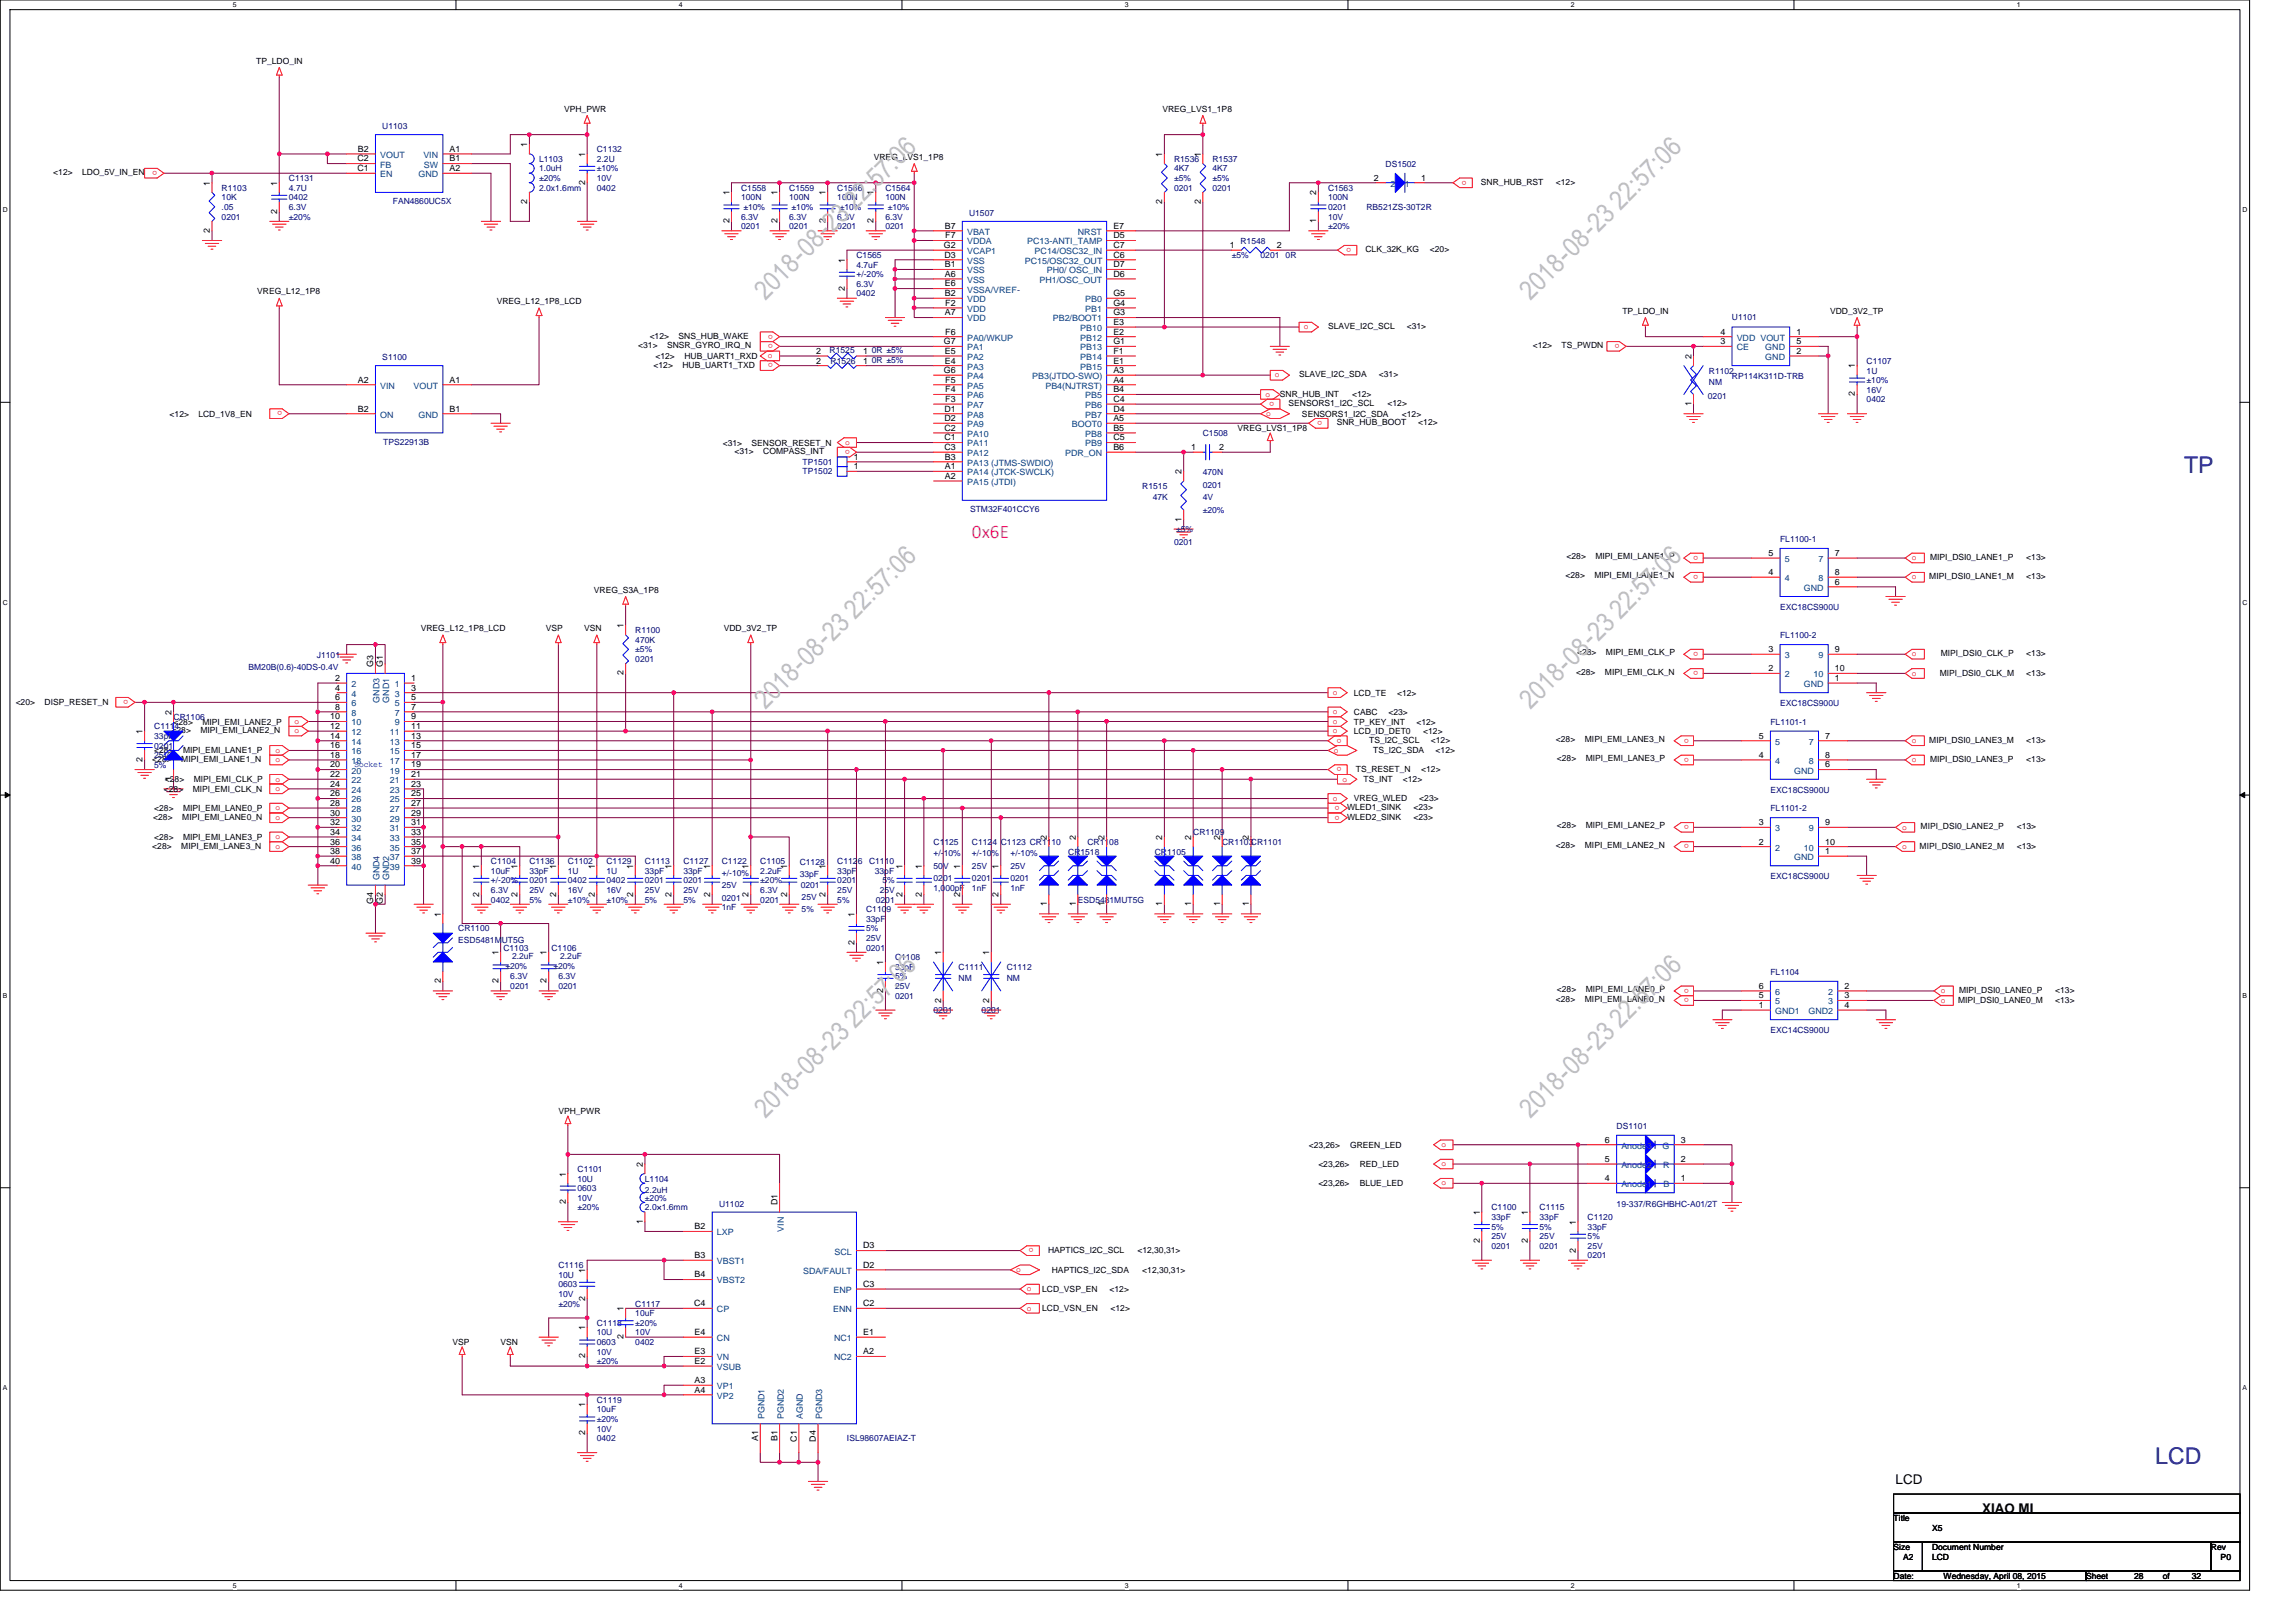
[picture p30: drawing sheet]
<svg xmlns="http://www.w3.org/2000/svg" width="297mm" height="210mm" viewBox="0 0 297 210" stroke-linecap="round" stroke-linejoin="round" font-family="sans-serif">
<defs><g id="words">
<g font-size="3.5" fill="#c0c0c0">
<text x="99" y="38.9" transform="rotate(-45 99 38.9)">2018-08-23 22:57:06</text>
<text x="198" y="38.9" transform="rotate(-45 198 38.9)">2018-08-23 22:57:06</text>
<text x="99" y="91.8" transform="rotate(-45 99 91.8)">2018-08-23 22:57:06</text>
<text x="198" y="91.8" transform="rotate(-45 198 91.8)">2018-08-23 22:57:06</text>
<text x="99" y="144.7" transform="rotate(-45 99 144.7)">2018-08-23 22:57:06</text>
<text x="198" y="144.7" transform="rotate(-45 198 144.7)">2018-08-23 22:57:06</text>
</g>
<g font-size="3" fill="#0000a0">
<text x="282.6" y="61.2">TP</text>
<text x="278.8" y="189.4">LCD</text>
</g>
<text font-size="2.5" fill="#f0f" x="125.7" y="69.6">0x6E</text>
<g font-size="1.7">
<text x="245.2" y="192">LCD</text>
<text x="256.4" y="195.8">XIAO MI</text>
</g>
<g font-size="1.1">
<text x="33.1" y="8.2">TP_LDO_IN</text>
<text x="73" y="14.5">VPH_PWR</text>
<text x="150.4" y="14.5">VREG_LVS1_1P8</text>
<text x="6.9" y="22.7">&lt;12&gt;</text>
<text x="10.6" y="22.7">LDO_5V_IN_EN</text>
<text x="46.2" y="20.9">C2</text>
<text x="46.2" y="22.1">C1</text>
<text x="46.3" y="19.6">B2</text>
<text x="58.2" y="19.6">A1</text>
<text x="58.2" y="22.1">A2</text>
<text x="58.2" y="20.9">B1</text>
<text x="68.2" y="19" transform="rotate(-90 68.2 19)">1</text>
<text x="75.7" y="23.9" transform="rotate(-90 75.7 23.9)">2</text>
<text x="75.7" y="20.3" transform="rotate(-90 75.7 20.3)">1</text>
<text x="113" y="20.7">VREG_LVS1_1P8</text>
<text x="150.4" y="20.3" transform="rotate(-90 150.4 20.3)">1</text>
<text x="155.3" y="20.3" transform="rotate(-90 155.3 20.3)">1</text>
<text x="177.8" y="23.4">2</text>
<text x="183.9" y="23.4">1</text>
<text x="191.6" y="23.9">SNR_HUB_RST</text>
<text x="201.3" y="23.9">&lt;12&gt;</text>
<text x="27.2" y="24" transform="rotate(-90 27.2 24)">1</text>
<text x="35.9" y="27.6" transform="rotate(-90 35.9 27.6)">2</text>
<text x="35.9" y="24" transform="rotate(-90 35.9 24)">1</text>
<text x="68.2" y="26.4" transform="rotate(-90 68.2 26.4)">2</text>
<text x="94.4" y="28.9" transform="rotate(-90 94.4 28.9)">2</text>
<text x="94.4" y="25.3" transform="rotate(-90 94.4 25.3)">1</text>
<text x="100.6" y="28.9" transform="rotate(-90 100.6 28.9)">2</text>
<text x="100.6" y="25.3" transform="rotate(-90 100.6 25.3)">1</text>
<text x="106.8" y="28.9" transform="rotate(-90 106.8 28.9)">2</text>
<text x="106.8" y="25.3" transform="rotate(-90 106.8 25.3)">1</text>
<text x="113" y="28.9" transform="rotate(-90 113 28.9)">2</text>
<text x="113" y="25.3" transform="rotate(-90 113 25.3)">1</text>
<text x="122.2" y="29.6">B7</text>
<text x="144" y="29.6">E7</text>
<text x="150.4" y="26.4" transform="rotate(-90 150.4 26.4)">2</text>
<text x="155.3" y="26.4" transform="rotate(-90 155.3 26.4)">2</text>
<text x="170.3" y="28.9" transform="rotate(-90 170.3 28.9)">1</text>
<text x="170.3" y="25.3" transform="rotate(-90 170.3 25.3)">2</text>
<text x="27.2" y="30.1" transform="rotate(-90 27.2 30.1)">2</text>
<text x="109.3" y="34" transform="rotate(-90 109.3 34)">1</text>
<text x="122.1" y="32.1">G2</text>
<text x="122.2" y="33.3">D3</text>
<text x="122.2" y="34.6">B1</text>
<text x="122.2" y="35.8">A6</text>
<text x="122.3" y="30.8">F7</text>
<text x="144" y="32.1">C7</text>
<text x="144" y="34.6">D7</text>
<text x="144" y="30.8">D5</text>
<text x="144" y="35.8">D6</text>
<text x="144" y="33.3">C6</text>
<text x="159.1" y="32.1">1</text>
<text x="165.2" y="32.1">2</text>
<text x="176.7" y="32.6">CLK_32K_KG</text>
<text x="185" y="32.6">&lt;20&gt;</text>
<text x="33.3" y="38.1">VREG_L12_1P8</text>
<text x="64.3" y="39.3">VREG_L12_1P8_LCD</text>
<text x="109.3" y="37.6" transform="rotate(-90 109.3 37.6)">2</text>
<text x="122.2" y="37.1">E6</text>
<text x="122.2" y="38.3">B2</text>
<text x="122.2" y="40.8">A7</text>
<text x="122.3" y="39.6">F2</text>
<text x="144" y="38.3">G5</text>
<text x="144" y="39.6">G4</text>
<text x="144" y="40.8">G3</text>
<text x="209.9" y="40.6">TP_LDO_IN</text>
<text x="236.8" y="40.6">VDD_3V2_TP</text>
<text x="82.6" y="45.1">&lt;31&gt;</text>
<text x="84" y="43.8">&lt;12&gt;</text>
<text x="84.6" y="47.6">&lt;12&gt;</text>
<text x="84.8" y="46.4">&lt;12&gt;</text>
<text x="86.3" y="45.1">SNSR_GYRO_IRQ_N</text>
<text x="87.8" y="43.8">SNS_HUB_WAKE</text>
<text x="88.3" y="47.6">HUB_UART1_TXD</text>
<text x="88.5" y="46.4">HUB_UART1_RXD</text>
<text x="105.6" y="45.8">2</text>
<text x="105.6" y="47">2</text>
<text x="111.7" y="45.8">1</text>
<text x="111.7" y="47">1</text>
<text x="122.1" y="44.5">G7</text>
<text x="122.2" y="45.8">E5</text>
<text x="122.2" y="47">E4</text>
<text x="122.3" y="43.3">F6</text>
<text x="144" y="42">E3</text>
<text x="144" y="43.3">E2</text>
<text x="144" y="44.5">G1</text>
<text x="144" y="45.8">F1</text>
<text x="144" y="47">E1</text>
<text x="171.8" y="42.6">SLAVE_I2C_SCL</text>
<text x="182" y="42.6">&lt;31&gt;</text>
<text x="198.3" y="45.1">&lt;12&gt;</text>
<text x="202" y="45.1">TS_PWDN</text>
<text x="218.8" y="46.4" transform="rotate(-90 218.8 46.4)">2</text>
<text x="222.6" y="44.5">3</text>
<text x="222.6" y="43.3">4</text>
<text x="232.4" y="45.8">2</text>
<text x="232.4" y="44.5">5</text>
<text x="232.4" y="43.3">1</text>
<text x="240" y="47.7" transform="rotate(-90 240 47.7)">1</text>
<text x="21.9" y="53.9">&lt;12&gt;</text>
<text x="25.7" y="53.9">LCD_1V8_EN</text>
<text x="46.3" y="49.5">A2</text>
<text x="46.3" y="53.3">B2</text>
<text x="58.2" y="53.3">B1</text>
<text x="58.2" y="49.5">A1</text>
<text x="122.1" y="48.3">G6</text>
<text x="122.2" y="53.3">D1</text>
<text x="122.3" y="49.5">F5</text>
<text x="122.3" y="50.8">F4</text>
<text x="122.3" y="52">F3</text>
<text x="144" y="49.5">A4</text>
<text x="144" y="50.8">B4</text>
<text x="144" y="52">C4</text>
<text x="144" y="53.3">D4</text>
<text x="144" y="48.3">A3</text>
<text x="165.6" y="51.3">SNR_HUB_INT</text>
<text x="166.7" y="52.6">SENSORS1_I2C_SCL</text>
<text x="168.1" y="48.8">SLAVE_I2C_SDA</text>
<text x="168.4" y="53.9">SENSORS1_I2C_SDA</text>
<text x="174.9" y="51.3">&lt;12&gt;</text>
<text x="178.4" y="48.8">&lt;31&gt;</text>
<text x="179.5" y="52.6">&lt;12&gt;</text>
<text x="181.4" y="53.9">&lt;12&gt;</text>
<text x="218.8" y="52.5" transform="rotate(-90 218.8 52.5)">1</text>
<text x="240" y="51.3" transform="rotate(-90 240 51.3)">2</text>
<text x="93.5" y="57.7">&lt;31&gt;</text>
<text x="95" y="58.8">&lt;31&gt;</text>
<text x="97.2" y="57.7">SENSOR_RESET_N</text>
<text x="98.7" y="58.8">COMPASS_INT</text>
<text x="110.4" y="59.5">1</text>
<text x="122.2" y="54.5">D2</text>
<text x="122.2" y="55.7">C2</text>
<text x="122.2" y="57">C1</text>
<text x="122.2" y="58.2">C3</text>
<text x="122.2" y="59.5">B3</text>
<text x="144" y="54.5">A5</text>
<text x="144" y="55.7">B5</text>
<text x="144" y="57">C5</text>
<text x="144" y="58.2">B6</text>
<text x="154.1" y="58.2">1</text>
<text x="157.7" y="58.2">2</text>
<text x="160.1" y="55.8">VREG_LVS1_1P8</text>
<text x="172.9" y="55">SNR_HUB_BOOT</text>
<text x="183.5" y="55">&lt;12&gt;</text>
<text x="110.4" y="60.7">1</text>
<text x="122.2" y="60.7">A1</text>
<text x="122.2" y="62">A2</text>
<text x="152.9" y="61.4" transform="rotate(-90 152.9 61.4)">2</text>
<text x="152.9" y="67.5" transform="rotate(-90 152.9 67.5)">1</text>
<text x="228.8" y="71.9">5</text>
<text x="237.4" y="71.9">7</text>
<text x="76.8" y="76.7">VREG_S3A_1P8</text>
<text x="202.5" y="74.8">&lt;28&gt;</text>
<text x="202.7" y="72.3">&lt;28&gt;</text>
<text x="206.3" y="74.8">MIPI_EMI_LANE1_N</text>
<text x="206.4" y="72.3">MIPI_EMI_LANE1_P</text>
<text x="228.8" y="74.4">4</text>
<text x="237.4" y="74.4">8</text>
<text x="237.4" y="75.6">6</text>
<text x="249.6" y="75">MIPI_DSI0_LANE1_M</text>
<text x="249.7" y="72.5">MIPI_DSI0_LANE1_P</text>
<text x="262.1" y="75">&lt;13&gt;</text>
<text x="262.1" y="72.5">&lt;13&gt;</text>
<text x="54.4" y="81.7">VREG_L12_1P8_LCD</text>
<text x="70.6" y="81.7">VSP</text>
<text x="75.6" y="81.7">VSN</text>
<text x="80.7" y="81.3" transform="rotate(-90 80.7 81.3)">1</text>
<text x="93.6" y="81.7">VDD_3V2_TP</text>
<text x="43.3" y="88.1">2</text>
<text x="43.3" y="89.3">4</text>
<text x="48.3" y="86.3" transform="rotate(-90 48.3 86.3)">G3</text>
<text x="49.5" y="86.3" transform="rotate(-90 49.5 86.3)">G1</text>
<text x="53.2" y="88.1">1</text>
<text x="53.2" y="89.3">3</text>
<text x="80.7" y="87.4" transform="rotate(-90 80.7 87.4)">2</text>
<text x="203.9" y="87.3">&lt;28&gt;</text>
<text x="204" y="84.8">&lt;28&gt;</text>
<text x="207.6" y="87.3">MIPI_EMI_CLK_N</text>
<text x="207.8" y="84.8">MIPI_EMI_CLK_P</text>
<text x="228.8" y="84.4">3</text>
<text x="228.8" y="86.8">2</text>
<text x="237.4" y="84.4">9</text>
<text x="237.4" y="88.1">1</text>
<text x="237.4" y="86.8">10</text>
<text x="250.9" y="87.4">MIPI_DSI0_CLK_M</text>
<text x="251.1" y="84.9">MIPI_DSI0_CLK_P</text>
<text x="262.1" y="84.9">&lt;13&gt;</text>
<text x="262.1" y="87.4">&lt;13&gt;</text>
<text x="2" y="91.2">&lt;20&gt;</text>
<text x="5.8" y="91.2">DISP_RESET_N</text>
<text x="18.4" y="95" transform="rotate(-90 18.4 95)">1</text>
<text x="22.2" y="92.5" transform="rotate(-90 22.2 92.5)">2</text>
<text x="22.2" y="94.9">&lt;28&gt;</text>
<text x="22.5" y="93.7">&lt;28&gt;</text>
<text x="25.9" y="94.9">MIPI_EMI_LANE2_N</text>
<text x="26.2" y="93.7">MIPI_EMI_LANE2_P</text>
<text x="42.7" y="93.1">10</text>
<text x="42.7" y="94.3">12</text>
<text x="42.7" y="95.6">14</text>
<text x="43.3" y="90.6">6</text>
<text x="43.3" y="91.8">8</text>
<text x="53.2" y="90.6">5</text>
<text x="53.2" y="91.8">7</text>
<text x="53.2" y="93.1">9</text>
<text x="53.2" y="94.3">11</text>
<text x="53.2" y="95.6">13</text>
<text x="175.2" y="95">LCD_ID_DET0</text>
<text x="175.2" y="92.5">CABC</text>
<text x="175.2" y="90">LCD_TE</text>
<text x="175.2" y="93.7">TP_KEY_INT</text>
<text x="179.6" y="92.5">&lt;23&gt;</text>
<text x="180.8" y="90">&lt;12&gt;</text>
<text x="183.3" y="93.7">&lt;12&gt;</text>
<text x="184.1" y="95">&lt;12&gt;</text>
<text x="201.3" y="96">&lt;28&gt;</text>
<text x="205" y="96">MIPI_EMI_LANE3_N</text>
<text x="227.5" y="95.6">5</text>
<text x="236.1" y="95.6">7</text>
<text x="18.4" y="98.6" transform="rotate(-90 18.4 98.6)">2</text>
<text x="19.7" y="98.6">&lt;28&gt;</text>
<text x="20" y="97.5">&lt;28&gt;</text>
<text x="21.3" y="101.2">&lt;28&gt;</text>
<text x="22.2" y="101.1" transform="rotate(-90 22.2 101.1)">1</text>
<text x="23.4" y="98.6">MIPI_EMI_LANE1_N</text>
<text x="23.7" y="97.5">MIPI_EMI_LANE1_P</text>
<text x="25.1" y="101.2">MIPI_EMI_CLK_P</text>
<text x="42.7" y="96.8">16</text>
<text x="42.7" y="98">18</text>
<text x="42.7" y="99.3">20</text>
<text x="42.7" y="100.5">22</text>
<text x="42.7" y="101.8">24</text>
<text x="53.2" y="96.8">15</text>
<text x="53.2" y="98">17</text>
<text x="53.2" y="99.3">19</text>
<text x="53.2" y="100.5">21</text>
<text x="53.2" y="101.8">23</text>
<text x="175.4" y="99.8">TS_RESET_N</text>
<text x="176.4" y="101.2">TS_INT</text>
<text x="177.1" y="96.1">TS_I2C_SCL</text>
<text x="177.6" y="97.5">TS_I2C_SDA</text>
<text x="181.5" y="101.2">&lt;12&gt;</text>
<text x="183.9" y="99.8">&lt;12&gt;</text>
<text x="185.1" y="96.1">&lt;12&gt;</text>
<text x="185.7" y="97.5">&lt;12&gt;</text>
<text x="201.4" y="98.5">&lt;28&gt;</text>
<text x="205.1" y="98.5">MIPI_EMI_LANE3_P</text>
<text x="227.5" y="98">4</text>
<text x="236.1" y="98">8</text>
<text x="236.1" y="99.3">6</text>
<text x="249.6" y="96.1">MIPI_DSI0_LANE3_M</text>
<text x="249.7" y="98.6">MIPI_DSI0_LANE3_P</text>
<text x="262.1" y="96.1">&lt;13&gt;</text>
<text x="262.1" y="98.6">&lt;13&gt;</text>
<text x="19.8" y="106.1">&lt;28&gt;</text>
<text x="20" y="104.9">&lt;28&gt;</text>
<text x="21.2" y="102.4">&lt;28&gt;</text>
<text x="23.6" y="106.1">MIPI_EMI_LANE0_N</text>
<text x="23.7" y="104.9">MIPI_EMI_LANE0_P</text>
<text x="24.9" y="102.4">MIPI_EMI_CLK_N</text>
<text x="42.7" y="103">26</text>
<text x="42.7" y="104.3">28</text>
<text x="42.7" y="105.5">30</text>
<text x="42.7" y="106.8">32</text>
<text x="53.2" y="103">25</text>
<text x="53.2" y="104.3">27</text>
<text x="53.2" y="105.5">29</text>
<text x="53.2" y="106.8">31</text>
<text x="174.3" y="106.1">WLED2_SINK</text>
<text x="174.3" y="104.8">WLED1_SINK</text>
<text x="175.2" y="103.7">VREG_WLED</text>
<text x="182.9" y="106.1">&lt;23&gt;</text>
<text x="182.9" y="104.8">&lt;23&gt;</text>
<text x="183.6" y="103.7">&lt;23&gt;</text>
<text x="201.4" y="107.2">&lt;28&gt;</text>
<text x="205.1" y="107.2">MIPI_EMI_LANE2_P</text>
<text x="227.5" y="106.8">3</text>
<text x="236.1" y="106.8">9</text>
<text x="248.5" y="107.3">MIPI_DSI0_LANE2_P</text>
<text x="260.9" y="107.3">&lt;13&gt;</text>
<text x="19.7" y="109.8">&lt;28&gt;</text>
<text x="20" y="108.7">&lt;28&gt;</text>
<text x="23.4" y="109.8">MIPI_EMI_LANE3_N</text>
<text x="23.7" y="108.7">MIPI_EMI_LANE3_P</text>
<text x="42.7" y="108">34</text>
<text x="42.7" y="109.3">36</text>
<text x="42.7" y="110.5">38</text>
<text x="42.7" y="111.7">40</text>
<text x="53.2" y="108">33</text>
<text x="53.2" y="109.3">35</text>
<text x="53.2" y="110.5">37</text>
<text x="53.2" y="111.7">39</text>
<text x="62" y="112.4" transform="rotate(-90 62 112.4)">1</text>
<text x="67" y="112.4" transform="rotate(-90 67 112.4)">1</text>
<text x="72" y="112.4" transform="rotate(-90 72 112.4)">1</text>
<text x="76.9" y="112.4" transform="rotate(-90 76.9 112.4)">1</text>
<text x="81.9" y="112.4" transform="rotate(-90 81.9 112.4)">1</text>
<text x="86.9" y="112.4" transform="rotate(-90 86.9 112.4)">1</text>
<text x="91.9" y="112.4" transform="rotate(-90 91.9 112.4)">1</text>
<text x="96.9" y="112.4" transform="rotate(-90 96.9 112.4)">1</text>
<text x="101.8" y="112.4" transform="rotate(-90 101.8 112.4)">1</text>
<text x="106.8" y="112.4" transform="rotate(-90 106.8 112.4)">1</text>
<text x="116.8" y="112.4" transform="rotate(-90 116.8 112.4)">1</text>
<text x="119.2" y="112.4" transform="rotate(-90 119.2 112.4)">1</text>
<text x="124.2" y="112.4" transform="rotate(-90 124.2 112.4)">1</text>
<text x="129.2" y="112.4" transform="rotate(-90 129.2 112.4)">1</text>
<text x="135.4" y="108.7" transform="rotate(-90 135.4 108.7)">2</text>
<text x="139.2" y="108.7" transform="rotate(-90 139.2 108.7)">2</text>
<text x="142.9" y="108.7" transform="rotate(-90 142.9 108.7)">2</text>
<text x="150.4" y="108.7" transform="rotate(-90 150.4 108.7)">2</text>
<text x="154.1" y="108.7" transform="rotate(-90 154.1 108.7)">2</text>
<text x="157.8" y="108.7" transform="rotate(-90 157.8 108.7)">2</text>
<text x="161.6" y="108.7" transform="rotate(-90 161.6 108.7)">2</text>
<text x="201.3" y="109.7">&lt;28&gt;</text>
<text x="205" y="109.7">MIPI_EMI_LANE2_N</text>
<text x="227.5" y="109.3">2</text>
<text x="236.1" y="110.5">1</text>
<text x="236.1" y="109.3">10</text>
<text x="248.3" y="109.8">MIPI_DSI0_LANE2_M</text>
<text x="260.9" y="109.8">&lt;13&gt;</text>
<text x="48.3" y="116.9" transform="rotate(-90 48.3 116.9)">G4</text>
<text x="49.5" y="116.9" transform="rotate(-90 49.5 116.9)">G2</text>
<text x="57" y="118.6" transform="rotate(-90 57 118.6)">1</text>
<text x="62" y="116" transform="rotate(-90 62 116)">2</text>
<text x="67" y="116" transform="rotate(-90 67 116)">2</text>
<text x="72" y="116" transform="rotate(-90 72 116)">2</text>
<text x="76.9" y="116" transform="rotate(-90 76.9 116)">2</text>
<text x="81.9" y="116" transform="rotate(-90 81.9 116)">2</text>
<text x="86.9" y="116" transform="rotate(-90 86.9 116)">2</text>
<text x="91.9" y="116" transform="rotate(-90 91.9 116)">2</text>
<text x="96.9" y="116" transform="rotate(-90 96.9 116)">2</text>
<text x="101.8" y="116" transform="rotate(-90 101.8 116)">2</text>
<text x="106.8" y="116" transform="rotate(-90 106.8 116)">2</text>
<text x="110.5" y="118.6" transform="rotate(-90 110.5 118.6)">1</text>
<text x="116.8" y="116" transform="rotate(-90 116.8 116)">2</text>
<text x="119.2" y="116" transform="rotate(-90 119.2 116)">2</text>
<text x="124.2" y="116" transform="rotate(-90 124.2 116)">2</text>
<text x="129.2" y="116" transform="rotate(-90 129.2 116)">2</text>
<text x="135.4" y="117.3" transform="rotate(-90 135.4 117.3)">1</text>
<text x="139.2" y="117.3" transform="rotate(-90 139.2 117.3)">1</text>
<text x="142.9" y="117.3" transform="rotate(-90 142.9 117.3)">1</text>
<text x="150.4" y="117.3" transform="rotate(-90 150.4 117.3)">1</text>
<text x="154.1" y="117.3" transform="rotate(-90 154.1 117.3)">1</text>
<text x="157.8" y="117.3" transform="rotate(-90 157.8 117.3)">1</text>
<text x="161.6" y="117.3" transform="rotate(-90 161.6 117.3)">1</text>
<text x="64.5" y="123.6" transform="rotate(-90 64.5 123.6)">1</text>
<text x="70.7" y="123.6" transform="rotate(-90 70.7 123.6)">1</text>
<text x="110.5" y="122.2" transform="rotate(-90 110.5 122.2)">2</text>
<text x="114.3" y="124.8" transform="rotate(-90 114.3 124.8)">1</text>
<text x="121.7" y="123.6" transform="rotate(-90 121.7 123.6)">1</text>
<text x="128" y="123.6" transform="rotate(-90 128 123.6)">1</text>
<text x="57" y="127.2" transform="rotate(-90 57 127.2)">2</text>
<text x="64.5" y="127.2" transform="rotate(-90 64.5 127.2)">2</text>
<text x="70.7" y="127.2" transform="rotate(-90 70.7 127.2)">2</text>
<text x="114.3" y="128.5" transform="rotate(-90 114.3 128.5)">2</text>
<text x="121.7" y="129.7" transform="rotate(-90 121.7 129.7)">2</text>
<text x="128" y="129.7" transform="rotate(-90 128 129.7)">2</text>
<text x="201.3" y="129.6">&lt;28&gt;</text>
<text x="201.4" y="128.3">&lt;28&gt;</text>
<text x="205" y="129.6">MIPI_EMI_LANE0_N</text>
<text x="205.1" y="128.3">MIPI_EMI_LANE0_P</text>
<text x="227.5" y="127.9">6</text>
<text x="227.5" y="129.2">5</text>
<text x="227.5" y="130.4">1</text>
<text x="238.6" y="129.2">3</text>
<text x="238.6" y="127.9">2</text>
<text x="238.6" y="130.4">4</text>
<text x="253.3" y="129.7">MIPI_DSI0_LANE0_M</text>
<text x="253.4" y="128.5">MIPI_DSI0_LANE0_P</text>
<text x="265.9" y="129.7">&lt;13&gt;</text>
<text x="265.9" y="128.5">&lt;13&gt;</text>
<text x="72.2" y="144.1">VPH_PWR</text>
<text x="169.3" y="148.5">&lt;23,26&gt;</text>
<text x="174.7" y="148.5">GREEN_LED</text>
<text x="207.6" y="147.8">6</text>
<text x="217.5" y="147.8">3</text>
<text x="73.2" y="155.8" transform="rotate(-90 73.2 155.8)">2</text>
<text x="73.2" y="152.2" transform="rotate(-90 73.2 152.2)">1</text>
<text x="83.2" y="151" transform="rotate(-90 83.2 151)">2</text>
<text x="100.6" y="156" transform="rotate(-90 100.6 156)">D1</text>
<text x="170.6" y="151">&lt;23,26&gt;</text>
<text x="170.6" y="153.5">&lt;23,26&gt;</text>
<text x="175.9" y="151">RED_LED</text>
<text x="175.9" y="153.5">BLUE_LED</text>
<text x="207.6" y="152.8">4</text>
<text x="207.6" y="150.3">5</text>
<text x="217.5" y="152.8">1</text>
<text x="217.5" y="150.3">2</text>
<text x="83.2" y="158.3" transform="rotate(-90 83.2 158.3)">1</text>
<text x="89.9" y="159">B2</text>
<text x="111.7" y="161.5">D3</text>
<text x="191.4" y="160.8" transform="rotate(-90 191.4 160.8)">2</text>
<text x="191.4" y="157.2" transform="rotate(-90 191.4 157.2)">1</text>
<text x="197.7" y="160.8" transform="rotate(-90 197.7 160.8)">2</text>
<text x="197.7" y="157.2" transform="rotate(-90 197.7 157.2)">1</text>
<text x="203.9" y="158.5" transform="rotate(-90 203.9 158.5)">1</text>
<text x="75.7" y="164.7" transform="rotate(-90 75.7 164.7)">1</text>
<text x="89.9" y="162.8">B3</text>
<text x="89.9" y="165.3">B4</text>
<text x="111.7" y="166.5">C3</text>
<text x="111.7" y="164">D2</text>
<text x="134.8" y="167.2">LCD_VSP_EN</text>
<text x="135.6" y="162.1">HAPTICS_I2C_SCL</text>
<text x="136.1" y="164.7">HAPTICS_I2C_SDA</text>
<text x="143.5" y="167.2">&lt;12&gt;</text>
<text x="147.1" y="162.1">&lt;12,30,31&gt;</text>
<text x="147.8" y="164.7">&lt;12,30,31&gt;</text>
<text x="203.9" y="162.1" transform="rotate(-90 203.9 162.1)">2</text>
<text x="75.7" y="172.1" transform="rotate(-90 75.7 172.1)">1</text>
<text x="75.7" y="168.3" transform="rotate(-90 75.7 168.3)">2</text>
<text x="80.7" y="173.3" transform="rotate(-90 80.7 173.3)">2</text>
<text x="80.7" y="169.7" transform="rotate(-90 80.7 169.7)">1</text>
<text x="89.8" y="169">C4</text>
<text x="89.9" y="172.7">E4</text>
<text x="111.7" y="172.7">E1</text>
<text x="111.7" y="169">C2</text>
<text x="134.8" y="169.7">LCD_VSN_EN</text>
<text x="143.7" y="169.7">&lt;12&gt;</text>
<text x="58.5" y="174">VSP</text>
<text x="64.8" y="174">VSN</text>
<text x="75.7" y="175.7" transform="rotate(-90 75.7 175.7)">2</text>
<text x="89.9" y="178.9">A3</text>
<text x="89.9" y="176.5">E2</text>
<text x="89.9" y="175.2">E3</text>
<text x="111.7" y="175.2">A2</text>
<text x="75.7" y="185.7" transform="rotate(-90 75.7 185.7)">2</text>
<text x="75.7" y="182.1" transform="rotate(-90 75.7 182.1)">1</text>
<text x="89.9" y="180.2">A4</text>
<text x="98.1" y="186.5" transform="rotate(-90 98.1 186.5)">A1</text>
<text x="100.6" y="186.5" transform="rotate(-90 100.6 186.5)">B1</text>
<text x="103.1" y="186.5" transform="rotate(-90 103.1 186.5)">C1</text>
<text x="105.6" y="186.5" transform="rotate(-90 105.6 186.5)">D4</text>
<text x="245" y="196.8">Title</text>
<text x="245" y="200.5">Size</text>
<text x="246.2" y="201.8">A2</text>
<text x="250" y="200.5">Document Number</text>
<text x="250" y="201.8">LCD</text>
<text x="250" y="198">X5</text>
<text x="286" y="200.5">Rev</text>
<text x="287.3" y="201.8">P0</text>
<text x="245" y="204.3">Date:</text>
<text x="251.5" y="204.3">Wednesday, April 08, 2015</text>
<text x="269.9" y="204.3">Sheet</text>
<text x="276.1" y="204.3">28</text>
<text x="279.8" y="204.3">of</text>
<text x="283.6" y="204.3">32</text>
</g>
<g font-size="1.1" fill="#000080">
<text x="49.5" y="16.7">U1103</text>
<text x="37.4" y="23.4">C1131</text>
<text x="69.7" y="20.9">L1103</text>
<text x="69.7" y="22.2">1.0uH</text>
<text x="69.7" y="23.4">±20%</text>
<text x="77.2" y="19.7">C1132</text>
<text x="77.2" y="20.9">2.2U</text>
<text x="77.2" y="23.4">10V</text>
<text x="77.2" y="22.2">±10%</text>
<text x="151.9" y="20.9">R1536</text>
<text x="151.9" y="22.2">4K7</text>
<text x="151.9" y="23.4">±5%</text>
<text x="156.9" y="20.9">R1537</text>
<text x="156.9" y="22.2">4K7</text>
<text x="156.9" y="23.4">±5%</text>
<text x="179.3" y="21.5">DS1502</text>
<text x="28.7" y="24.7">R1103</text>
<text x="28.7" y="25.9">10K</text>
<text x="28.7" y="27.2">.05</text>
<text x="28.7" y="28.4">0201</text>
<text x="37.4" y="24.7">4.7U</text>
<text x="37.4" y="25.9">0402</text>
<text x="37.4" y="27.2">6.3V</text>
<text x="37.4" y="28.4">±20%</text>
<text x="50.8" y="26.4">FAN4860UC5X</text>
<text x="69.7" y="24.7">2.0x1.6mm</text>
<text x="77.2" y="24.7">0402</text>
<text x="95.9" y="24.7">C1558</text>
<text x="95.9" y="25.9">100N</text>
<text x="95.9" y="29.7">0201</text>
<text x="95.9" y="28.4">6.3V</text>
<text x="96.2" y="27.2">±10%</text>
<text x="102.1" y="24.7">C1559</text>
<text x="102.1" y="25.9">100N</text>
<text x="102.1" y="29.7">0201</text>
<text x="102.1" y="28.4">6.3V</text>
<text x="102.4" y="27.2">±10%</text>
<text x="108.3" y="24.7">C1566</text>
<text x="108.3" y="25.9">100N</text>
<text x="108.3" y="29.7">0201</text>
<text x="108.3" y="28.4">6.3V</text>
<text x="108.6" y="27.2">±10%</text>
<text x="114.6" y="24.7">C1564</text>
<text x="114.6" y="25.9">100N</text>
<text x="114.6" y="29.7">0201</text>
<text x="114.6" y="28.4">6.3V</text>
<text x="114.9" y="27.2">±10%</text>
<text x="125.4" y="27.9">U1507</text>
<text x="151.9" y="24.7">0201</text>
<text x="156.9" y="24.7">0201</text>
<text x="171.8" y="24.7">C1563</text>
<text x="171.8" y="25.9">100N</text>
<text x="171.8" y="27.2">0201</text>
<text x="171.8" y="28.4">10V</text>
<text x="171.8" y="29.7">±20%</text>
<text x="176.8" y="27.2">RB521ZS-30T2R</text>
<text x="110.8" y="33.4">C1565</text>
<text x="110.8" y="34.6">4.7uF</text>
<text x="110.8" y="35.9">+/-20%</text>
<text x="159.4" y="33.4">±5%</text>
<text x="160.5" y="31.5">R1548</text>
<text x="163.1" y="33.4">0201</text>
<text x="166.3" y="33.4">0R</text>
<text x="110.8" y="38.4">0402</text>
<text x="110.8" y="37.1">6.3V</text>
<text x="224.1" y="41.5">U1101</text>
<text x="49.5" y="46.6">S1100</text>
<text x="107.3" y="45.7">R1525</text>
<text x="107.5" y="47.1">R1526</text>
<text x="112.8" y="45.7">0R ±5%</text>
<text x="112.8" y="46.9">0R ±5%</text>
<text x="241.5" y="47.1">C1107</text>
<text x="221" y="51.7">0201</text>
<text x="221.1" y="48.3">R1102</text>
<text x="221.1" y="49.8">NM</text>
<text x="224.1" y="49.1">RP114K311D-TRB</text>
<text x="241.5" y="48.3">1U</text>
<text x="241.5" y="52">0402</text>
<text x="241.5" y="50.8">16V</text>
<text x="241.5" y="49.6">±10%</text>
<text x="49.6" y="57.5">TPS22913B</text>
<text x="155.6" y="56.4">C1508</text>
<text x="103.8" y="61.4">TP1502</text>
<text x="103.8" y="60.1">TP1501</text>
<text x="147.8" y="63.2">R1515</text>
<text x="149.1" y="64.7">47K</text>
<text x="155.6" y="61.5">470N</text>
<text x="155.6" y="63.1">0201</text>
<text x="155.6" y="64.7">4V</text>
<text x="125.5" y="66.2">STM32F401CCY6</text>
<text x="151.9" y="70.5">0201</text>
<text x="152.1" y="68.9">±5%</text>
<text x="155.6" y="66.4">±20%</text>
<text x="230.3" y="70.1">FL1100-1</text>
<text x="82.2" y="81.9">R1100</text>
<text x="82.2" y="83.2">470K</text>
<text x="230.3" y="82.5">FL1100-2</text>
<text x="230.3" y="78.9">EXC18CS900U</text>
<text x="32.1" y="86.7">BM20B(0.6)-40DS-0.4V</text>
<text x="41" y="85.2">J1101</text>
<text x="82.2" y="84.4">±5%</text>
<text x="82.2" y="85.7">0201</text>
<text x="20" y="94.4">C1114</text>
<text x="20" y="95.6">33pF</text>
<text x="22.5" y="93.1">CR1106</text>
<text x="229" y="93.7">FL1101-1</text>
<text x="230.3" y="91.4">EXC18CS900U</text>
<text x="20" y="96.9">0201</text>
<text x="20" y="98.1">25V</text>
<text x="20" y="99.3">5%</text>
<text x="229" y="104.9">FL1101-2</text>
<text x="229" y="102.6">EXC18CS900U</text>
<text x="63.5" y="111.8">C1104</text>
<text x="63.5" y="113">10uF</text>
<text x="68.5" y="111.8">C1136</text>
<text x="68.5" y="113">33pF</text>
<text x="73.5" y="111.8">C1102</text>
<text x="73.5" y="113">1U</text>
<text x="78.5" y="111.8">C1129</text>
<text x="78.5" y="113">1U</text>
<text x="83.4" y="111.8">C1113</text>
<text x="83.4" y="113">33pF</text>
<text x="88.4" y="111.8">C1127</text>
<text x="88.4" y="113">33pF</text>
<text x="93.4" y="111.8">C1122</text>
<text x="93.4" y="113.3">+/-10%</text>
<text x="98.4" y="111.8">C1105</text>
<text x="98.4" y="113">2.2uF</text>
<text x="103.5" y="111.9">C1128</text>
<text x="103.5" y="113.4">33pF</text>
<text x="108.3" y="111.8">C1126</text>
<text x="108.3" y="113">33pF</text>
<text x="112.4" y="111.8">C1110</text>
<text x="113.2" y="113">33pF</text>
<text x="120.8" y="109.3">C1125</text>
<text x="120.8" y="112.4">50V</text>
<text x="120.8" y="110.8">+/-10%</text>
<text x="125.7" y="109.3">C1124 C1123 CR1110</text>
<text x="125.7" y="112.4">25V</text>
<text x="125.7" y="110.8">+/-10%</text>
<text x="130.7" y="112.4">25V</text>
<text x="130.7" y="110.8">+/-10%</text>
<text x="138.2" y="110.6">CR1518</text>
<text x="140.7" y="109.3">CR1108</text>
<text x="149.4" y="110.6">CR1105</text>
<text x="154.4" y="108.1">CR1109</text>
<text x="158.1" y="109.3">CR1103CR1101</text>
<text x="229" y="113.8">EXC18CS900U</text>
<text x="63.5" y="116.8">0402</text>
<text x="63.5" y="115.5">6.3V</text>
<text x="63.5" y="114.3">+/-20%</text>
<text x="68.5" y="114.3">0201</text>
<text x="68.5" y="115.5">25V</text>
<text x="68.5" y="116.8">5%</text>
<text x="73.5" y="114.3">0402</text>
<text x="73.5" y="115.5">16V</text>
<text x="73.5" y="116.8">±10%</text>
<text x="78.5" y="114.3">0402</text>
<text x="78.5" y="115.5">16V</text>
<text x="78.5" y="116.8">±10%</text>
<text x="83.4" y="114.3">0201</text>
<text x="83.4" y="115.5">25V</text>
<text x="83.4" y="116.8">5%</text>
<text x="88.4" y="114.3">0201</text>
<text x="88.4" y="115.5">25V</text>
<text x="88.4" y="116.8">5%</text>
<text x="93.4" y="117.8">1nF</text>
<text x="93.4" y="116.5">0201</text>
<text x="93.4" y="114.9">25V</text>
<text x="98.4" y="116.8">0201</text>
<text x="98.4" y="115.5">6.3V</text>
<text x="98.4" y="114.3">±20%</text>
<text x="103.6" y="114.9">0201</text>
<text x="103.7" y="116.4">25V</text>
<text x="103.7" y="118">5%</text>
<text x="108.3" y="114.3">0201</text>
<text x="108.3" y="115.5">25V</text>
<text x="108.3" y="116.8">5%</text>
<text x="112.1" y="118">C1109</text>
<text x="112.1" y="119.3">33pF</text>
<text x="113.3" y="116.8">0201</text>
<text x="113.8" y="115.5">25V</text>
<text x="114.2" y="114.3">5%</text>
<text x="120.8" y="115.3">1,000pF</text>
<text x="120.8" y="114">0201</text>
<text x="125.7" y="115.3">1nF</text>
<text x="125.7" y="114">0201</text>
<text x="130.7" y="115.3">1nF</text>
<text x="130.7" y="114">0201</text>
<text x="139.4" y="116.8">ESD5481MUT5G</text>
<text x="59.3" y="120.5">CR1100</text>
<text x="59.3" y="122">ESD5481MUT5G</text>
<text x="65.1" y="123">C1103</text>
<text x="65.4" y="125.3">±20%</text>
<text x="66.2" y="124.1">2.2uF</text>
<text x="71.3" y="123">C1106</text>
<text x="71.6" y="125.3">±20%</text>
<text x="72.5" y="124.1">2.2uF</text>
<text x="112.1" y="123">0201</text>
<text x="112.1" y="121.8">25V</text>
<text x="112.1" y="120.5">5%</text>
<text x="115.8" y="124.2">C1108</text>
<text x="115.8" y="125.5">33pF</text>
<text x="124" y="125.5">C1111</text>
<text x="130.2" y="125.5">C1112</text>
<text x="66" y="126.7">6.3V</text>
<text x="66" y="128">0201</text>
<text x="72.2" y="126.7">6.3V</text>
<text x="72.2" y="128">0201</text>
<text x="115.8" y="129.2">0201</text>
<text x="115.8" y="128">25V</text>
<text x="115.8" y="126.7">5%</text>
<text x="120.8" y="131.1">0201</text>
<text x="124" y="127">NM</text>
<text x="127" y="131.1">0201</text>
<text x="130.2" y="127">NM</text>
<text x="229" y="126.1">FL1104</text>
<text x="229" y="133.7">EXC14CS900U</text>
<text x="209.1" y="146">DS1101</text>
<text x="74.7" y="151.6">C1101</text>
<text x="74.7" y="152.9">10U</text>
<text x="74.7" y="154.1">0603</text>
<text x="74.7" y="155.3">10V</text>
<text x="83.4" y="152.9">L1104</text>
<text x="83.4" y="154.3">2.2uH</text>
<text x="83.4" y="155.3">±20%</text>
<text x="74.7" y="156.6">±20%</text>
<text x="83.4" y="156.6">2.0×1.6mm</text>
<text x="93" y="156.1">U1102</text>
<text x="193" y="156.6">C1100</text>
<text x="193" y="157.8">33pF</text>
<text x="193" y="161.6">0201</text>
<text x="193" y="160.3">25V</text>
<text x="193" y="159.1">5%</text>
<text x="199.2" y="156.6">C1115</text>
<text x="199.2" y="157.8">33pF</text>
<text x="199.2" y="161.6">0201</text>
<text x="199.2" y="160.3">25V</text>
<text x="199.2" y="159.1">5%</text>
<text x="205.4" y="157.8">C1120</text>
<text x="205.4" y="159.1">33pF</text>
<text x="205.4" y="161.6">25V</text>
<text x="205.4" y="160.3">5%</text>
<text x="209.1" y="156.1">19-337/R6GHBHC-A01/2T</text>
<text x="72.2" y="164.1">C1116</text>
<text x="72.2" y="165.3">10U</text>
<text x="72.2" y="166.6">0603</text>
<text x="72.2" y="167.8">10V</text>
<text x="205.4" y="162.8">0201</text>
<text x="72.2" y="169">±20%</text>
<text x="77.2" y="171.5">C1118</text>
<text x="77.2" y="172.8">10U</text>
<text x="82.2" y="169">C1117</text>
<text x="82.2" y="170.3">10uF</text>
<text x="82.2" y="172.8">10V</text>
<text x="82.2" y="171.5">±20%</text>
<text x="77.2" y="174">0603</text>
<text x="77.2" y="175.3">10V</text>
<text x="77.2" y="176.5">±20%</text>
<text x="82.2" y="174">0402</text>
<text x="77.2" y="181.5">C1119</text>
<text x="77.2" y="182.7">10uF</text>
<text x="77.2" y="185.2">10V</text>
<text x="77.2" y="184">±20%</text>
<text x="77.2" y="186.5">0402</text>
<text x="109.6" y="186.5">ISL98607AEIAZ-T</text>
</g>
<g font-size="1.1" fill="#f00">
<text x="20.3" y="22.1" transform="rotate(180 20.3 22.1)">o</text>
<text x="189.7" y="23.4" transform="rotate(180 189.7 23.4)">o</text>
<text x="174.8" y="32.1" transform="rotate(180 174.8 32.1)">o</text>
<text x="99.4" y="46.3">o</text>
<text x="100" y="47" transform="rotate(180 100 47)">o</text>
<text x="100" y="44.5" transform="rotate(180 100 44.5)">o</text>
<text x="100" y="43.3" transform="rotate(180 100 43.3)">o</text>
<text x="168.7" y="42.6">o</text>
<text x="209.5" y="44.5" transform="rotate(180 209.5 44.5)">o</text>
<text x="36.5" y="53.2" transform="rotate(180 36.5 53.2)">o</text>
<text x="163.7" y="51.3">o</text>
<text x="163.8" y="53.8">o</text>
<text x="164.8" y="52" transform="rotate(180 164.8 52)">o</text>
<text x="164.9" y="48.8">o</text>
<text x="109.3" y="57.6">o</text>
<text x="109.9" y="58.2" transform="rotate(180 109.9 58.2)">o</text>
<text x="171" y="54.5" transform="rotate(180 171 54.5)">o</text>
<text x="219.7" y="71.9" transform="rotate(180 219.7 71.9)">o</text>
<text x="219.7" y="74.4" transform="rotate(180 219.7 74.4)">o</text>
<text x="247.4" y="75">o</text>
<text x="247.4" y="72.5">o</text>
<text x="172.4" y="89.9">o</text>
<text x="219.7" y="84.3" transform="rotate(180 219.7 84.3)">o</text>
<text x="219.7" y="86.8" transform="rotate(180 219.7 86.8)">o</text>
<text x="247.4" y="87.4">o</text>
<text x="247.4" y="84.9">o</text>
<text x="16.6" y="90.6" transform="rotate(180 16.6 90.6)">o</text>
<text x="38.1" y="94.9">o</text>
<text x="38.1" y="93.6">o</text>
<text x="172.4" y="94.9">o</text>
<text x="172.4" y="92.4">o</text>
<text x="172.4" y="93.6">o</text>
<text x="173.5" y="95.5" transform="rotate(180 173.5 95.5)">o</text>
<text x="218.5" y="95.5" transform="rotate(180 218.5 95.5)">o</text>
<text x="35.6" y="101.1">o</text>
<text x="35.6" y="98.6">o</text>
<text x="35.6" y="97.4">o</text>
<text x="172.5" y="97.4">o</text>
<text x="173.5" y="99.3" transform="rotate(180 173.5 99.3)">o</text>
<text x="173.7" y="101.1">o</text>
<text x="218.5" y="98" transform="rotate(180 218.5 98)">o</text>
<text x="247.4" y="98.6">o</text>
<text x="247.4" y="96.1">o</text>
<text x="35.6" y="106.1">o</text>
<text x="35.6" y="104.8">o</text>
<text x="35.6" y="102.3">o</text>
<text x="172.4" y="103.6">o</text>
<text x="173.3" y="105.5" transform="rotate(180 173.3 105.5)">o</text>
<text x="173.3" y="104.3" transform="rotate(180 173.3 104.3)">o</text>
<text x="218.5" y="106.7" transform="rotate(180 218.5 106.7)">o</text>
<text x="246.1" y="107.3">o</text>
<text x="35.6" y="109.8">o</text>
<text x="35.6" y="108.6">o</text>
<text x="218.5" y="109.2" transform="rotate(180 218.5 109.2)">o</text>
<text x="246.1" y="109.8">o</text>
<text x="218.5" y="127.9" transform="rotate(180 218.5 127.9)">o</text>
<text x="218.5" y="129.2" transform="rotate(180 218.5 129.2)">o</text>
<text x="251.1" y="129.7">o</text>
<text x="251.1" y="128.5">o</text>
<text x="186.5" y="148.4">o</text>
<text x="186.5" y="150.9">o</text>
<text x="186.5" y="153.4">o</text>
<text x="133.7" y="161.5" transform="rotate(180 133.7 161.5)">o</text>
<text x="131.5" y="164.6">o</text>
<text x="132.8" y="167.1">o</text>
<text x="132.8" y="169.6">o</text>
</g>
<g font-size="1.1" fill="#004080">
<text x="49.2" y="20.4">VOUT</text>
<text x="49.2" y="21.7">FB</text>
<text x="49.2" y="22.9">EN</text>
<text x="54.1" y="22.9">GND</text>
<text x="54.8" y="20.4">VIN</text>
<text x="54.8" y="21.7">SW</text>
<text x="179.9" y="24.2">2</text>
<text x="181.8" y="24.2">1</text>
<text x="125.1" y="30.4">VBAT</text>
<text x="125.1" y="31.6">VDDA</text>
<text x="125.1" y="32.9">VCAP1</text>
<text x="125.1" y="34.1">VSS</text>
<text x="125.1" y="35.4">VSS</text>
<text x="132.6" y="34.1">PC15/OSC32_OUT</text>
<text x="132.9" y="31.6">PC13-ANTI_TAMP</text>
<text x="133.9" y="32.9">PC14/OSC32_IN</text>
<text x="135.4" y="35.4">PH0/ OSC_IN</text>
<text x="139.4" y="30.4">NRST</text>
<text x="125.1" y="37.8">VSSA/VREF-</text>
<text x="125.1" y="40.3">VDD</text>
<text x="125.1" y="39.1">VDD</text>
<text x="125.1" y="36.6">VSS</text>
<text x="125.1" y="41.6">VDD</text>
<text x="134.5" y="36.6">PH1/OSC_OUT</text>
<text x="136.2" y="41.6">PB2/BOOT1</text>
<text x="140.4" y="39.1">PB0</text>
<text x="140.4" y="40.3">PB1</text>
<text x="125.1" y="44.1">PA0/WKUP</text>
<text x="125.1" y="45.3">PA1</text>
<text x="125.1" y="46.6">PA2</text>
<text x="125.1" y="47.8">PA3</text>
<text x="139.8" y="42.8">PB10</text>
<text x="139.8" y="44.1">PB12</text>
<text x="139.8" y="45.3">PB13</text>
<text x="139.8" y="46.6">PB14</text>
<text x="139.8" y="47.8">PB15</text>
<text x="224.7" y="45.3">CE</text>
<text x="224.7" y="44.1">VDD VOUT</text>
<text x="228.4" y="46.6">GND</text>
<text x="228.4" y="45.3">GND</text>
<text x="49.2" y="50.3">VIN</text>
<text x="53.5" y="50.3">VOUT</text>
<text x="125.1" y="49">PA4</text>
<text x="125.1" y="50.3">PA5</text>
<text x="125.1" y="51.5">PA6</text>
<text x="125.1" y="52.8">PA7</text>
<text x="133.5" y="49">PB3(JTDO-SWO)</text>
<text x="135.3" y="50.3">PB4(NJTRST)</text>
<text x="140.4" y="51.5">PB5</text>
<text x="140.4" y="52.8">PB6</text>
<text x="49.2" y="54">ON</text>
<text x="54.1" y="54">GND</text>
<text x="125.1" y="54">PA8</text>
<text x="125.1" y="55.3">PA9</text>
<text x="125.1" y="56.5">PA10</text>
<text x="125.1" y="57.8">PA11</text>
<text x="125.1" y="59">PA12</text>
<text x="137.8" y="59">PDR_ON</text>
<text x="138.7" y="55.3">BOOT0</text>
<text x="140.4" y="54">PB7</text>
<text x="140.4" y="56.5">PB8</text>
<text x="140.4" y="57.8">PB9</text>
<text x="125.1" y="60.3">PA13 (JTMS-SWDIO)</text>
<text x="125.1" y="61.5">PA14 (JTCK-SWCLK)</text>
<text x="125.1" y="62.7">PA15 (JTDI)</text>
<text x="230.9" y="72.7">5</text>
<text x="230.9" y="75.2">4</text>
<text x="233.4" y="76.4">GND</text>
<text x="235.3" y="75.2">8</text>
<text x="235.3" y="72.7">7</text>
<text x="45.5" y="88.9">2</text>
<text x="51.1" y="88.9">1</text>
<text x="230.9" y="85.2">3</text>
<text x="230.9" y="87.6">2</text>
<text x="233.4" y="88.9">GND</text>
<text x="234.6" y="87.6">10</text>
<text x="235.3" y="85.2">9</text>
<text x="45.5" y="90.1">4</text>
<text x="45.5" y="91.4">6</text>
<text x="45.5" y="92.6">8</text>
<text x="45.5" y="93.9">10</text>
<text x="45.5" y="95.1">12</text>
<text x="49.1" y="90.9" transform="rotate(-90 49.1 90.9)">GND3</text>
<text x="50.4" y="90.9" transform="rotate(-90 50.4 90.9)">GND1</text>
<text x="50.4" y="95.1">11</text>
<text x="51.1" y="90.1">3</text>
<text x="51.1" y="91.4">5</text>
<text x="51.1" y="92.6">7</text>
<text x="51.1" y="93.9">9</text>
<text x="45.5" y="96.4">14</text>
<text x="45.5" y="97.6">16</text>
<text x="45.5" y="98.8">18</text>
<text x="45.5" y="100.1">20</text>
<text x="45.5" y="101.3">22</text>
<text x="50.4" y="96.4">13</text>
<text x="50.4" y="97.6">15</text>
<text x="50.4" y="98.8">17</text>
<text x="50.4" y="100.1">19</text>
<text x="50.4" y="101.3">21</text>
<text x="229.7" y="96.4">5</text>
<text x="229.7" y="98.8">4</text>
<text x="232.1" y="100.1">GND</text>
<text x="234" y="98.8">8</text>
<text x="234" y="96.4">7</text>
<text x="45.5" y="102.6">24</text>
<text x="45.5" y="103.8">26</text>
<text x="45.5" y="105.1">28</text>
<text x="45.5" y="106.3">30</text>
<text x="45.5" y="107.5">32</text>
<text x="50.4" y="102.6">23</text>
<text x="50.4" y="103.8">25</text>
<text x="50.4" y="105.1">27</text>
<text x="50.4" y="106.3">29</text>
<text x="50.4" y="107.5">31</text>
<text x="229.7" y="107.5">3</text>
<text x="234" y="107.5">9</text>
<text x="45.5" y="108.8">34</text>
<text x="45.5" y="110">36</text>
<text x="45.5" y="111.3">38</text>
<text x="45.5" y="112.5">40</text>
<text x="49.1" y="113.9" transform="rotate(-90 49.1 113.9)">GND4</text>
<text x="50.4" y="113.9" transform="rotate(-90 50.4 113.9)">GND2</text>
<text x="50.4" y="108.8">33</text>
<text x="50.4" y="110">35</text>
<text x="50.4" y="111.3">37</text>
<text x="50.4" y="112.5">39</text>
<text x="229.7" y="110">2</text>
<text x="232.1" y="111.3">GND</text>
<text x="233.4" y="110">10</text>
<text x="229.7" y="128.7">6</text>
<text x="229.7" y="129.9">5</text>
<text x="229.7" y="131.2">GND1</text>
<text x="234" y="131.2">GND2</text>
<text x="236.5" y="129.9">3</text>
<text x="236.5" y="128.7">2</text>
<text x="209.8" y="148.6">Anode3</text>
<text x="215.1" y="148.6">G</text>
<text x="209.8" y="153.6">Anode1</text>
<text x="209.8" y="151.1">Anode2</text>
<text x="215.2" y="151.1">R</text>
<text x="215.2" y="153.6">B</text>
<text x="92.7" y="159.8">LXP</text>
<text x="101.4" y="159.3" transform="rotate(-90 101.4 159.3)">VIN</text>
<text x="92.7" y="163.6">VBST1</text>
<text x="92.7" y="166.1">VBST2</text>
<text x="103.9" y="164.8">SDA/FAULT</text>
<text x="107.8" y="167.3">ENP</text>
<text x="108" y="162.3">SCL</text>
<text x="92.7" y="169.8">CP</text>
<text x="92.7" y="173.5">CN</text>
<text x="107.8" y="169.8">ENN</text>
<text x="107.9" y="173.5">NC1</text>
<text x="92.7" y="179.7">VP1</text>
<text x="92.7" y="177.2">VSUB</text>
<text x="92.7" y="176">VN</text>
<text x="107.9" y="176">NC2</text>
<text x="92.7" y="181">VP2</text>
<text x="98.9" y="183.6" transform="rotate(-90 98.9 183.6)">PGND1</text>
<text x="101.4" y="183.6" transform="rotate(-90 101.4 183.6)">PGND2</text>
<text x="103.9" y="183.6" transform="rotate(-90 103.9 183.6)">AGND</text>
<text x="106.4" y="183.6" transform="rotate(-90 106.4 183.6)">PGND3</text>
</g>
<text font-size="1.1" fill="#00f" x="45.8" y="99.2">Socket</text>
<g font-size=".9">
<text x="30.1" y="1">5</text>
<text x="87.8" y="1">4</text>
<text x="145.5" y="1">3</text>
<text x="203.2" y="1">2</text>
<text x="260.9" y="1">1</text>
<text x=".4" y="27.5">D</text>
<text x="290.1" y="27.5">D</text>
<text x=".4" y="78.3">C</text>
<text x="290.1" y="78.3">C</text>
<text x=".4" y="129.1">B</text>
<text x="290.1" y="129.1">B</text>
<text x=".4" y="179.9">A</text>
<text x="290.1" y="179.9">A</text>
<text x="30.1" y="205.4">5</text>
<text x="87.8" y="205.4">4</text>
<text x="145.5" y="205.4">3</text>
<text x="203.2" y="205.4">2</text>
<text x="260.9" y="205.4">1</text>
</g>
</g></defs>
<path d="M0 0h291v205.7h-291zM1.3 1.2h288.5v203.3h-288.5z" fill="none" stroke="#000" stroke-width=".13"/>
<g fill="#fff">
<path d="M30.1 .1h.5v1h-.5z"/>
<path d="M30.1 204.6h.5v1h-.5z"/>
</g>
<path d="M59 0v1.2M59 204.5v1.2" fill="none" stroke="#000" stroke-width=".13"/>
<g fill="#fff">
<path d="M87.8 .1h.5v1h-.5z"/>
<path d="M87.8 204.6h.5v1h-.5z"/>
</g>
<path d="M116.7 0v1.2M116.7 204.5v1.2" fill="none" stroke="#000" stroke-width=".13"/>
<g fill="#fff">
<path d="M145.5 .1h.5v1h-.5z"/>
<path d="M145.5 204.6h.5v1h-.5z"/>
</g>
<path d="M174.4 0v1.2M174.4 204.5v1.2" fill="none" stroke="#000" stroke-width=".13"/>
<g fill="#fff">
<path d="M203.2 .1h.5v1h-.5z"/>
<path d="M203.2 204.6h.5v1h-.5z"/>
</g>
<path d="M232.1 0v1.2M232.1 204.5v1.2" fill="none" stroke="#000" stroke-width=".13"/>
<g fill="#fff">
<path d="M260.9 .1h.5v1h-.5z"/>
<path d="M260.9 204.6h.5v1h-.5z"/>
<path d="M.4 26.6h.6v1h-.6z"/>
<path d="M290.1 26.6h.6v1h-.6z"/>
<path d="M.4 77.4h.6v1h-.6z"/>
<path d="M290.1 77.4h.6v1h-.6z"/>
</g>
<path d="M0 52h1.3M289.8 52h1.2" fill="none" stroke="#000" stroke-width=".13"/>
<g fill="#fff">
<path d="M.4 128.3h.5v1h-.5z"/>
<path d="M290.1 128.3h.6v1h-.6z"/>
</g>
<path d="M0 102.9h1.3M289.8 102.9h1.2" fill="none" stroke="#000" stroke-width=".13"/>
<path d="M.7 102.5l.6 .4-.6 .3zM289.8 102.9l.6-.4v.7z" fill="#000" stroke="#000" stroke-width=".13"/>
<g fill="#fff">
<path d="M.4 179.1h.5v1h-.5z"/>
<path d="M290.1 179.1h.6v1h-.6z"/>
</g>
<path d="M0 153.7h1.3M289.8 153.7h1.2M245 199.5h3.7v3.7h-3.7zM245 193.3h44.8v2.5h-44.8zM245 195.8h44.8v3.7h-44.8zM248.7 199.5h37.3v3.7h-37.3zM286 199.5h3.8v3.7h-3.8zM245 203.2h24.9v1.3h-24.9zM269.9 203.2h19.9v1.3h-19.9z" fill="none" stroke="#000" stroke-width=".13"/>
<g fill="none" stroke="#800040" stroke-width=".13">
<path d="M36.1 19.9v3.7M36.1 19.9h6.3M36.1 10v9.9M42.4 19.9v1.3h2.4M42.4 19.9h2.4M68.5 17.4h-2.5v2.5h-5M68.5 17.4v1.3M68.5 17.4h7.5M76 16.2v1.2M76 17.4v2.5M150.6 19.9v-2.5h5v2.5M155.6 16.2v1.2"/>
<path d="M21.2 22.4h6.2M27.4 29.9v1.2M27.4 22.4v1.2M27.4 22.4h17.4M36.1 39.8v10h8.7M36.1 27.4v1.2M61 22.4h2.5v6.2M61 21.2h5v7.4h2.5v-2.5M76 23.6v5M94.6 28.6v1.3M100.9 23.6v1.3M100.9 28.6v1.3"/>
<path d="M100.9 23.6h-6.3v1.3M100.9 23.6h6.2M107.1 23.6v1.3M107.1 28.6v1.3M107.1 23.6h6.2M109.6 37.3v1.3M113.3 23.6v1.3M113.3 23.6h5M113.3 28.6v1.3M115.8 34.9v1.2M115.8 36.1v1.2M115.8 37.3v3.8"/>
<path d="M115.8 34.9h5M115.8 36.1h5M115.8 37.3h5M118.3 22.4v1.2M118.3 29.9v1.2M118.3 38.6v1.2M118.3 29.9h2.5M118.3 31.1h2.5M118.3 31.1v7.5M118.3 23.6v6.3M118.3 38.6h2.5M118.3 39.8h2.5"/>
<path d="M118.3 39.8v1.3h2.5M120.8 32.4h-11.2v1.2M120.8 33.6h-5v1.3M146.9 32.4h12.5M150.6 26.1v16.2M155.6 26.1v22.4h8.7M165.6 32.4h7.4M170.6 23.6h7.4M170.6 23.6h-3.8v6.3h-19.9M170.6 23.6v1.3M170.6 28.6v1.3M184.3 23.6h3.7"/>
<path d="M37.4 53.5h7.4M61 53.5h3.8v1.3M69.7 41.1v8.7h-8.7M100.9 43.6h19.9M100.9 44.8h19.9M100.9 47.3h4.9M100.9 46.1h4.9M110.8 59.8h10M110.8 57.3h10M110.8 58.5h10M112.1 46.1h8.7M112.1 47.3h8.7"/>
<path d="M146.9 41.1h18.7v3.7M146.9 54.8h22.4M146.9 58.5h6.2v2.5M146.9 51h16.2M146.9 42.3h3.7M146.9 53.5h16.2M146.9 52.3h16.2M146.9 48.5h8.7M150.6 42.3h17.5M153.1 58.5h1.3M164.3 57.3v1.2h-6.2M210.4 44.8h8.7"/>
<path d="M212.9 42.3v1.3h7.4M219.1 44.8h1.2M219.1 52.3v1.2M219.1 44.8v1.3M235.3 43.6h5M235.3 44.8h1.2v1.3M235.3 46.1h1.2M236.5 46.1v7.4M240.3 42.3v1.3M240.3 51v2.5M240.3 43.6v3.7M80.9 78.4v2.5"/>
<path d="M110.8 61h10M153.1 67.2v1.3M220.3 74.7h6.3M220.3 72.2h6.3M240.3 75.9h4.9v1.3M240.3 74.7h6.2M240.3 72.2h6.2M17.5 90.9h1.2M18.7 90.9h3.8M18.7 98.3v1.3M18.7 90.9v3.7M22.5 90.9v1.2"/>
<path d="M22.5 90.9h21.1M37.4 98.3h6.2M37.4 97.1h6.2M39.9 94.6h3.7M39.9 93.3h3.7M41.1 92.1v3.7M41.1 95.8v11.2M41.1 92.1h2.5M41.1 95.8h2.5M41.1 99.6h2.5M43.6 88.4h-2.5v3.7M44.8 84.6v-1.2h3.8v2.5"/>
<path d="M48.6 83.4h1.2v2.5M53.6 98.3h43.5M53.6 97.1h68.4M53.6 95.8h74.6M53.6 93.3h61M53.6 94.6h27.3M53.6 89.6h33.6M53.6 90.9h3.7v18.6M53.6 99.6h57.2M53.6 92.1h38.5M57.3 83.4v7.5M72.2 83.4v24.9"/>
<path d="M77.2 83.4v27.4h5v1.2M80.9 87.1v7.5M80.9 94.6h26.2M87.2 89.6v22.4M87.2 89.6h48.5M92.1 92.1v19.9M92.1 92.1h47.3M97.1 83.4v14.9M97.1 98.3v10M107.1 94.6v17.4M107.1 94.6h64.7M110.8 99.6v18.6"/>
<path d="M110.8 99.6h47.3M114.6 93.3h28.6M114.6 93.3v31.2M122 97.1v26.1M122 97.1h32.4M128.2 95.8v27.4M128.2 95.8h22.4M135.7 89.6h36.1M135.7 89.6v18.7M139.4 92.1h32.4M139.4 92.1v16.2M143.2 93.3h28.6"/>
<path d="M143.2 93.3v15M150.6 95.8v12.5M150.6 95.8h21.2M154.4 97.1v11.2M154.4 97.1h17.4M158.1 99.6v8.7M158.1 99.6h13.7M219.1 95.8h6.2M219.1 98.3h6.2M220.3 87.1h6.3M220.3 84.6h6.3M239 98.3h7.5"/>
<path d="M239 95.8h7.5M239 99.6h3.7v1.2M240.3 84.6h6.2M240.3 87.1h6.2M240.3 88.4h2.4v1.2M22.5 100.8v1.3M37.4 105.8h6.2M37.4 104.5h6.2M37.4 102.1h6.2M37.4 100.8h6.2M37.4 109.5h6.2M37.4 108.3h6.2"/>
<path d="M41.1 103.3h2.5M41.1 107h2.5M41.1 107v3.8M41.1 112v2.5M41.1 112h2.5M43.6 110.8h-2.5v1.2M48.6 115.8v1.2M49.8 115.8v1.2h-1.2v3.7M53.6 105.8h75.9M53.6 102.1h1.2v4.9M53.6 107h1.2v2.5M53.6 109.5h1.2v2.5"/>
<path d="M53.6 112h1.2v5M53.6 110.8h23.6v1.2M53.6 108.3h18.6v3.7M53.6 100.8h63.4M53.6 104.5h70.9M53.6 103.3h65.9M57.3 109.5h2.5M57.3 109.5v8.7M59.8 109.5v10h5v3.7M59.8 109.5h2.5M62.3 109.5v2.5M62.3 109.5h4.9v2.5"/>
<path d="M62.3 115.8v1.2M64.8 119.5h6.2v3.7M67.2 115.8v1.2M72.2 115.8v1.2M77.2 115.8v1.2M82.2 115.8v1.2M87.2 115.8v1.2M92.1 115.8v1.2M97.1 108.3v3.7M97.1 108.3h5v3.7M97.1 115.8v1.2M102.1 115.8v1.2"/>
<path d="M107.1 115.8v1.2M117 100.8v11.2M117 100.8h44.8M117 115.8v1.2M119.5 103.3v8.7M119.5 103.3h52.3M119.5 115.8v1.2M124.5 104.5h47.3M124.5 104.5v7.5M124.5 115.8v1.2M129.5 105.8v6.2M129.5 105.8h42.3"/>
<path d="M129.5 115.8v1.2M135.7 117v1.2M139.4 117v1.2M143.2 117v1.2M150.6 117v1.2M154.4 117v1.2M158.1 117v1.2M161.8 100.8h11.2M161.8 117v1.2M161.8 100.8v7.5M219.1 107h6.2M219.1 109.5h6.2"/>
<path d="M239 107h6.2M239 109.5h6.2M239 110.8h2.5v2.5M57.3 127v1.2M64.8 127v1.2M71 127v1.2M110.8 122v1.2M114.6 128.2v2.5M122 129.4v1.3M128.2 129.4v1.3M219.1 128.2h6.2M219.1 129.4h6.2"/>
<path d="M225.3 130.7h-2.5v1.2M241.5 130.7h2.5v1.2M241.5 129.4h8.7M241.5 128.2h8.7M73.5 149.4h9.9M73.5 145.6v3.8M73.5 149.4v2.4M73.5 155.6v2.5M83.4 158.1v1.2h5M83.4 149.4v1.2M83.4 149.4h17.5v3.7M188 153.1h3.7"/>
<path d="M188 150.6h9.9M188 148.1h16.1M191.7 153.1v3.7M191.7 153.1h13.7M197.9 150.6v6.2M197.9 150.6h7.5M204.1 148.1h1.3M204.1 148.1v10M220.3 153.1h3.8M220.3 150.6h3.8M220.3 148.1h3.8v2.5M224.1 150.6v2.5"/>
<path d="M224.1 153.1v2.5M59.8 175.5v5h16.2M66 175.5v1.2h10M76 171.8v-1.3h-5v2.5M76 168v2.5M76 175.5v1.2h9.9M80.9 173h7.5M80.9 169.3h7.5M85.9 163v2.5h2.5M85.9 163h2.5M85.9 176.7h2.5M85.9 163h-9.9v1.3"/>
<path d="M88.4 175.5h-2.5v1.2M88.4 179.2h-2.5v1.3M114.6 164.3h16.1M114.6 161.8h17.4M114.6 169.3h17.4M114.6 166.8h17.4M191.7 160.5v2.5M197.9 160.5v2.5M204.1 161.8v1.2M76 180.5h9.9M76 180.5v1.2M76 185.4v2.5"/>
<path d="M85.9 180.5h2.5M98.4 187.9v1.3h2.5M100.9 187.9v1.3M100.9 189.2h2.5M103.4 187.9v1.3h2.4M105.8 187.9v1.3M105.8 189.2v2.5"/>
</g>
<g fill="#f0f" stroke="#f0f" stroke-width=".13">
<circle cx="240.2" cy="43.5" r=".24"/>
<circle cx="236.5" cy="46" r=".24"/>
<circle cx="219.1" cy="44.8" r=".24"/>
<circle cx="107.1" cy="94.6" r=".24"/>
<circle cx="129.5" cy="105.8" r=".24"/>
<circle cx="124.5" cy="104.5" r=".24"/>
<circle cx="77.2" cy="110.8" r=".24"/>
<circle cx="54.8" cy="107" r=".24"/>
<circle cx="72.2" cy="108.3" r=".24"/>
<circle cx="76" cy="170.5" r=".24"/>
<circle cx="105.8" cy="189.2" r=".24"/>
<circle cx="103.3" cy="189.2" r=".24"/>
<circle cx="100.8" cy="189.2" r=".24"/>
<circle cx="83.4" cy="149.3" r=".24"/>
<circle cx="73.5" cy="149.3" r=".24"/>
<circle cx="85.9" cy="163" r=".24"/>
<circle cx="85.9" cy="176.7" r=".24"/>
<circle cx="76" cy="176.7" r=".24"/>
<circle cx="76" cy="180.5" r=".24"/>
<circle cx="85.9" cy="180.5" r=".24"/>
<circle cx="41.1" cy="92.1" r=".23"/>
<circle cx="41.1" cy="95.8" r=".24"/>
<circle cx="41.1" cy="103.3" r=".23"/>
<circle cx="41.1" cy="107" r=".24"/>
<circle cx="42.3" cy="19.9" r=".24"/>
<circle cx="36.1" cy="19.9" r=".24"/>
<circle cx="76" cy="17.4" r=".24"/>
<circle cx="68.5" cy="17.4" r=".24"/>
<circle cx="27.4" cy="22.4" r=".24"/>
<circle cx="48.6" cy="117" r=".23"/>
<circle cx="18.7" cy="90.9" r=".24"/>
<circle cx="22.4" cy="90.8" r=".23"/>
<circle cx="41.1" cy="99.6" r=".24"/>
<circle cx="41.1" cy="110.8" r=".23"/>
<circle cx="41.1" cy="112" r=".24"/>
<circle cx="48.6" cy="83.4" r=".24"/>
<circle cx="87.2" cy="89.6" r=".24"/>
<circle cx="135.7" cy="89.6" r=".24"/>
<circle cx="57.3" cy="90.9" r=".24"/>
<circle cx="57.3" cy="109.5" r=".24"/>
<circle cx="54.8" cy="109.5" r=".23"/>
<circle cx="54.8" cy="112" r=".24"/>
<circle cx="80.9" cy="94.6" r=".24"/>
<circle cx="119.5" cy="103.3" r=".24"/>
<circle cx="92.1" cy="92.1" r=".23"/>
<circle cx="62.3" cy="109.5" r=".24"/>
<circle cx="154.4" cy="97.1" r=".23"/>
<circle cx="97.1" cy="108.3" r=".24"/>
<circle cx="97.1" cy="98.3" r=".23"/>
<circle cx="150.6" cy="95.8" r=".24"/>
<circle cx="143.2" cy="93.3" r=".24"/>
<circle cx="139.4" cy="92.1" r=".24"/>
<circle cx="117" cy="100.8" r=".24"/>
<circle cx="161.8" cy="100.8" r=".24"/>
<circle cx="158.1" cy="99.6" r=".24"/>
<circle cx="110.8" cy="99.6" r=".24"/>
<circle cx="122" cy="97.1" r=".23"/>
<circle cx="128.2" cy="95.8" r=".24"/>
<circle cx="114.5" cy="93.3" r=".24"/>
<circle cx="224.1" cy="150.6" r=".24"/>
<circle cx="191.7" cy="153.1" r=".23"/>
<circle cx="197.9" cy="150.6" r=".24"/>
<circle cx="204.1" cy="148.1" r=".23"/>
<circle cx="118.3" cy="39.8" r=".24"/>
<circle cx="118.3" cy="38.6" r=".24"/>
<circle cx="115.8" cy="34.8" r=".23"/>
<circle cx="115.8" cy="36.1" r=".23"/>
<circle cx="150.6" cy="42.3" r=".24"/>
<circle cx="155.6" cy="48.5" r=".24"/>
<circle cx="155.6" cy="17.4" r=".24"/>
<circle cx="153.1" cy="58.5" r=".24"/>
<circle cx="118.3" cy="31.1" r=".24"/>
<circle cx="115.8" cy="37.3" r=".24"/>
<circle cx="170.6" cy="23.6" r=".24"/>
<circle cx="118.3" cy="29.9" r=".24"/>
<circle cx="118.3" cy="23.6" r=".24"/>
<circle cx="113.3" cy="23.6" r=".24"/>
<circle cx="107.1" cy="23.6" r=".24"/>
<circle cx="100.8" cy="23.6" r=".24"/>
<circle cx="64.8" cy="119.5" r=".24"/>
<circle cx="59.8" cy="109.5" r=".23"/>
<circle cx="224.1" cy="153.1" r=".24"/>
</g>
<g fill="none" stroke="#f00" stroke-width=".13">
<path d="M36.1 9.7v.3M36.1 8.7l.4 1h-.7zM44.8 19.9h3.8M57.3 19.9h3.7M68.5 18.7v1.2M76 14.9l.3 1h-.7zM76 15.9v.3M76 19.9v1.3M150.6 19.9v1.3M155.6 14.9l.4 1h-.7zM155.6 15.9v.3M155.6 19.9v1.3"/>
<path d="M18.7 21.8h1.6l.9 .6-.9 .6h-1.6zM26.2 31.1h2.5M26.6 31.5h1.7M26.9 31.9h1M27.3 32.2h.3M27.4 23.6v1.3M27.4 28.6v1.3M34.9 28.6h2.5M35.3 29h1.7M35.6 29.4h1M36 29.8h.3M36.1 23.6v1.3"/>
<path d="M36.1 26.1v1.3M36.1 39.6v.2M36.1 38.6l.4 1h-.7zM44.8 21.2h3.8M44.8 22.4h3.8M57.3 21.2h3.7M57.3 22.4h3.7M62.3 28.6h2.5M62.7 29h1.7M63 29.4h1M63.4 29.8h.2M68.5 24.9v1.2"/>
<path d="M69.7 39.8l.4 1h-.7zM74.7 28.6h2.5M75.1 29h1.7M75.5 29.4h1M75.8 29.8h.3M76 22.4v1.2M93.4 29.9h2.5M93.8 30.2h1.7M94.1 30.6h1M94.5 31h.3M94.6 24.9v1.2M94.6 27.4v1.2"/>
<path d="M99.6 29.9h2.5M100 30.2h1.7M100.3 30.6h1.1M100.7 31h.3M100.9 24.9v1.2M100.9 27.4v1.2M105.8 29.9h2.5M106.2 30.2h1.7M106.6 30.6h1M107 31h.2M107.1 24.9v1.2M107.1 27.4v1.2"/>
<path d="M108.3 38.6h2.5M108.7 39h1.7M109.1 39.3h1M109.4 39.7h.3M109.6 33.6v1.3M109.6 36.1v1.2M112.1 29.9h2.5M112.4 30.2h1.8M112.8 30.6h1M113.2 31h.2M113.3 24.9v1.2M113.3 27.4v1.2"/>
<path d="M118.3 21.2l.4 1h-.8zM118.3 22.2v.2M120.8 29.9h3.7M120.8 37.3h3.7M120.8 31.1h3.7M120.8 32.4h3.7M120.8 33.6h3.7M120.8 39.8h3.7M120.8 34.9h3.7M120.8 38.6h3.7M120.8 36.1h3.7M143.2 31.1h3.7"/>
<path d="M143.2 32.4h3.7M143.2 33.6h3.7M143.2 34.9h3.7M143.2 36.1h3.7M143.2 29.9h3.7M143.2 38.6h3.7M143.2 39.8h3.7M150.6 24.9v1.2M155.6 24.9v1.2M159.4 32.4h1.2M164.3 32.4h1.3M169.3 29.9h2.5"/>
<path d="M169.7 30.2h1.7M170 30.6h1M170.4 31h.3M170.6 27.4v1.2M170.6 24.9v1.2M173 32.4l.9-.7h1.6v1.3h-1.6zM178 23.6h1.3M183 23.6h1.3M188 23.6l.8-.6h1.7v1.3h-1.7zM34.9 52.9h1.6l.9 .6-.9 .6h-1.6zM44.8 49.8h3.8M44.8 53.5h3.8"/>
<path d="M57.3 49.8h3.7M57.3 53.5h3.7M63.5 54.8h2.5M63.9 55.1h1.7M64.3 55.5h1M64.6 55.9h.3M69.7 40.8v.3M98.4 46.7h1.6l.9 .6-.9 .6h-1.6zM98.4 44.2h1.6l.9 .6-.9 .6h-1.6zM98.4 42.9h1.6l.9 .7-.9 .6h-1.6zM98.4 46.1l.8-.7h1.7v1.3h-1.7zM105.8 46.1h1.3"/>
<path d="M105.8 47.3h1.3M108.3 57.9h1.6l.9 .6-.9 .6h-1.6zM108.3 57.3l.9-.7h1.6v1.3h-1.6zM109.6 59.8h1.2M110.8 46.1h1.3M110.8 47.3h1.3M114.6 41.1h2.4M114.9 41.4h1.8M115.3 41.8h1M115.7 42.2h.2M120.8 43.6h3.7M120.8 44.8h3.7"/>
<path d="M120.8 46.1h3.7M120.8 47.3h3.7M120.8 48.5h3.7M120.8 49.8h3.7M120.8 51h3.7M120.8 52.3h3.7M120.8 53.5h3.7M120.8 54.8h3.7M120.8 56h3.7M120.8 57.3h3.7M120.8 58.5h3.7M120.8 59.8h3.7"/>
<path d="M120.8 41.1h3.7M143.2 41.1h3.7M143.2 42.3h3.7M143.2 43.6h3.7M143.2 44.8h3.7M143.2 46.1h3.7M143.2 47.3h3.7M143.2 48.5h3.7M143.2 49.8h3.7M143.2 51h3.7M143.2 52.3h3.7M143.2 53.5h3.7"/>
<path d="M143.2 54.8h3.7M143.2 56h3.7M143.2 57.3h3.7M143.2 58.5h3.7M154.4 58.5h1.2M156.9 58.5h1.2M163.1 52.3l.9-.7h1.6v1.3h-1.6zM163.1 53.5l1.2-.6h1.3l1.2 .6-1.2 .6h-1.3zM163.1 50.4h1.6l.9 .6-.9 .6h-1.6zM164.3 56l.4 1h-.7zM164.3 44.8h2.5M164.3 57v.3"/>
<path d="M164.3 47.9h1.6l.9 .6-.9 .7h-1.6zM164.7 45.2h1.8M165.1 45.6h1M165.5 45.9h.2M168.1 41.7h1.6l.9 .6-.9 .6h-1.6zM169.3 54.8l.9-.7h1.6v1.3h-1.6zM207.9 44.2h1.6l.9 .6-.9 .6h-1.6zM212.9 41.1l.4 1h-.8zM212.9 42.1v.2M217.8 53.5h2.5M218.2 53.9h1.8M218.6 54.3h1"/>
<path d="M219 54.7h.2M219.1 51v1.3M219.1 46.1v1.2M220.3 44.8h3.8M220.3 43.6h3.8M231.5 43.6h3.8M231.5 46.1h3.8M231.5 44.8h3.8M235.3 53.5h2.5M235.6 53.9h1.8M236 54.3h1M236.4 54.7h.2"/>
<path d="M239 53.5h2.5M239.4 53.9h1.7M239.8 54.3h.9M240.1 54.7h.3M240.3 41.1l.3 1h-.7zM240.3 42.1v.2M240.3 47.3v1.2M240.3 49.8v1.2M80.9 77.2l.4 1h-.7zM80.9 78.2v.2M109.6 61h1.2M120.8 61h3.7"/>
<path d="M120.8 62.2h3.7M151.9 68.5h2.5M152.2 68.8h1.8M152.6 69.2h1M153 69.6h.2M153.1 66v1.2M153.1 61v1.2M217.8 74.7l.9-.6h1.6v1.2h-1.6zM217.8 72.2l.9-.6h1.6v1.2h-1.6zM226.6 72.2h3.7M226.6 74.7h3.7M236.5 75.9h3.8"/>
<path d="M236.5 74.7h3.8M236.5 72.2h3.8M244 77.2h2.5M244.4 77.5h1.7M244.7 77.9h1M245.1 78.3h.3M246.5 74.7l.9-.6h1.6v1.2h-1.6zM246.5 72.2l.9-.6h1.6v1.2h-1.6zM15 90.2h1.6l.9 .7-.9 .6h-1.6zM17.5 99.6h2.5M17.8 99.9h1.8M18.7 94.6v1.2"/>
<path d="M18.7 97.1v1.2M22.5 99.6v1.2M22.5 92.1v1.2M34.9 97.7h1.6l.9 .6-.9 .7h-1.6zM34.9 96.5h1.6l.9 .6-.9 .6h-1.6zM37.4 94h1.6l.9 .6-.9 .6h-1.6zM37.4 92.7h1.6l.9 .6-.9 .7h-1.6zM43.6 84.6h2.5M43.6 88.4h1.2M43.6 89.6h1.2M43.6 90.9h1.2M43.6 92.1h1.2"/>
<path d="M43.6 93.3h1.2M43.6 94.6h1.2M43.6 95.8h1.2M43.6 97.1h1.2M43.6 98.3h1.2M43.6 99.6h1.2M44 85h1.7M44.3 85.4h1.1M44.7 85.8h.3M48.6 85.9v1.2M49.8 85.9v1.2M52.3 88.4h1.3"/>
<path d="M52.3 89.6h1.3M52.3 90.9h1.3M52.3 92.1h1.3M52.3 93.3h1.3M52.3 94.6h1.3M52.3 95.8h1.3M52.3 97.1h1.3M52.3 98.3h1.3M52.3 99.6h1.3M57.3 82.1l.4 1h-.8zM57.3 83.1v.3M72.2 82.1l.4 1h-.7z"/>
<path d="M72.2 83.1v.3M77.2 82.1l.4 1h-.8zM77.2 83.1v.3M80.9 80.9v1.2M80.9 85.9v1.2M97.1 83.1v.3M97.1 82.1l.4 1h-.8zM171.8 97.1l1.2-.6h1.3l1.2 .6-1.2 .6h-1.3zM171.8 95.8l.9-.6h1.6v1.3h-1.6zM171.8 99.6l.9-.6h1.6v1.2h-1.6zM171.8 94h1.6l.9 .6-.9 .6h-1.6zM171.8 91.5h1.6l.9 .6-.9 .6h-1.6z"/>
<path d="M171.8 89h1.6l.9 .6-.9 .6h-1.6zM173.4 92.7l.9 .6-.9 .7M173.4 92.7h-1.6v1.3h1.6M216.6 95.8l.9-.6h1.6v1.3h-1.6zM216.6 98.3l.9-.6h1.6v1.3h-1.6zM217.8 84.6l.9-.6h1.6v1.3h-1.6zM217.8 87.1l.9-.6h1.6v1.3h-1.6zM225.3 95.8h3.7M225.3 98.3h3.7M226.6 84.6h3.7M226.6 87.1h3.7M235.3 99.6h3.7"/>
<path d="M235.3 98.3h3.7M235.3 95.8h3.7M236.5 88.4h3.8M236.5 87.1h3.8M236.5 84.6h3.8M241.5 89.6h2.5M241.9 90h1.7M242.2 90.4h1M242.6 90.7h.3M246.5 87.1l.9-.6h1.6v1.3h-1.6zM246.5 84.6l.9-.6h1.6v1.3h-1.6zM246.5 98.3l.9-.6h1.6v1.3h-1.6z"/>
<path d="M246.5 95.8l.9-.6h1.6v1.3h-1.6zM18.2 100.3h1M18.6 100.7h.2M21.2 102.1h2.5M21.6 102.4h1.7M21.9 102.8h1M22.3 103.2h.3M34.9 108.9h1.6l.9 .6-.9 .7h-1.6zM34.9 107.7h1.6l.9 .6-.9 .6h-1.6zM34.9 105.2h1.6l.9 .6-.9 .6h-1.6zM34.9 103.9h1.6l.9 .6-.9 .7h-1.6zM34.9 101.4h1.6l.9 .7-.9 .6h-1.6z"/>
<path d="M34.9 100.2h1.6l.9 .6-.9 .6h-1.6zM39.9 114.5h2.5M40.2 114.9h1.8M40.6 115.3h1M41 115.6h.2M43.6 100.8h1.2M43.6 102.1h1.2M43.6 103.3h1.2M43.6 104.5h1.2M43.6 105.8h1.2M43.6 107h1.2M43.6 108.3h1.2"/>
<path d="M43.6 109.5h1.2M43.6 110.8h1.2M43.6 112h1.2M48.6 114.5v1.3M49.8 114.5v1.3M52.3 100.8h1.3M52.3 102.1h1.3M52.3 103.3h1.3M52.3 104.5h1.3M52.3 105.8h1.3M52.3 107h1.3M52.3 108.3h1.3"/>
<path d="M52.3 109.5h1.3M52.3 110.8h1.3M52.3 112h1.3M53.6 117h2.4M53.9 117.4h1.8M54.3 117.8h1M54.7 118.1h.2M57.3 118.2v1.3M61 117h2.5M61.4 117.4h1.7M61.8 117.8h1M62.1 118.1h.3"/>
<path d="M62.3 112v1.3M62.3 114.5v1.3M66 117h2.5M66.4 117.4h1.7M66.8 117.8h1M67.1 118.1h.3M67.2 112v1.3M67.2 114.5v1.3M71 117h2.5M71.3 117.4h1.8M71.7 117.8h1M72.1 118.1h.2"/>
<path d="M72.2 112v1.3M72.2 114.5v1.3M76 117h2.5M76.3 117.4h1.8M76.7 117.8h1M77.1 118.1h.2M77.2 112v1.3M77.2 114.5v1.3M80.9 117h2.5M81.3 117.4h1.8M81.7 117.8h1M82.1 118.1h.2"/>
<path d="M82.2 112v1.3M82.2 114.5v1.3M85.9 117h2.5M86.3 117.4h1.7M86.7 117.8h1M87 118.1h.3M87.2 112v1.3M87.2 114.5v1.3M90.9 117h2.5M91.3 117.4h1.7M91.6 117.8h1M92 118.1h.3"/>
<path d="M92.1 112v1.3M92.1 114.5v1.3M95.9 117h2.5M96.2 117.4h1.8M96.6 117.8h1M97 118.1h.2M97.1 112v1.3M97.1 114.5v1.3M100.9 117h2.5M101.2 117.4h1.8M101.6 117.8h1M102 118.1h.2"/>
<path d="M102.1 112v1.3M102.1 114.5v1.3M105.8 117h2.5M106.2 117.4h1.7M106.6 117.8h1M107 118.1h.2M107.1 112v1.3M107.1 114.5v1.3M110.8 118.2v1.3M116.2 117.4h1.7M116.5 117.8h1M116.9 118.1h.3"/>
<path d="M117 112v1.3M117 114.5v1.3M118.7 117.4h1.7M119 117.8h1M119.4 118.1h.3M119.5 112v1.3M119.5 114.5v1.3M120.8 117h-5M123.3 117h2.4M123.6 117.4h1.8M124 117.8h1M124.4 118.1h.2"/>
<path d="M124.5 112v1.3M124.5 114.5v1.3M128.2 117h2.5M128.6 117.4h1.8M129 117.8h1M129.4 118.1h.2M129.5 112v1.3M129.5 114.5v1.3M134.5 118.2h2.4M134.8 118.6h1.8M135.2 119h1M135.6 119.4h.2"/>
<path d="M135.7 115.8v1.2M135.7 108.3v1.2M138.2 118.2h2.5M138.6 118.6h1.7M138.9 119h1M139.3 119.4h.3M139.4 115.8v1.2M139.4 108.3v1.2M141.9 118.2h2.5M142.3 118.6h1.7M142.7 119h1M143 119.4h.3"/>
<path d="M143.2 115.8v1.2M143.2 108.3v1.2M149.4 118.2h2.5M149.8 118.6h1.7M150.1 119h1M150.5 119.4h.3M150.6 115.8v1.2M150.6 108.3v1.2M153.1 118.2h2.5M153.5 118.6h1.8M153.9 119h1M154.3 119.4h.2"/>
<path d="M154.4 115.8v1.2M154.4 108.3v1.2M156.9 118.2h2.5M157.2 118.6h1.8M157.6 119h1M158 119.4h.2M158.1 115.8v1.2M158.1 108.3v1.2M160.6 118.2h2.5M161 118.6h1.7M161.4 119h.9M161.7 119.4h.3"/>
<path d="M161.8 115.8v1.2M161.8 108.3v1.2M171.8 105.2h1.6l.9 .6-.9 .6h-1.6zM171.8 102.7h1.6l.9 .6-.9 .6h-1.6zM173 100.2h1.7l.8 .6-.8 .6h-1.7zM173.4 103.9l.9 .6-.9 .7M173.4 103.9h-1.6v1.3h1.6M216.6 107l.9-.6h1.6v1.3h-1.6zM216.6 109.5l.9-.6h1.6v1.3h-1.6zM225.3 107h3.7M225.3 109.5h3.7M235.3 110.8h3.7"/>
<path d="M235.3 109.5h3.7M235.3 107h3.7M240.3 113.3h2.4M240.6 113.6h1.8M241 114h1M241.4 114.4h.2M241.5 100.8h2.5M241.9 101.2h1.7M242.2 101.6h1M242.6 101.9h.3M245.2 107l.9-.6h1.6v1.3h-1.6zM245.2 109.5l.9-.6h1.6v1.3h-1.6z"/>
<path d="M47.3 120.7h2.5M47.7 121.1h1.8M48.1 121.5h1M48.5 121.9h.2M56 128.2h2.5M56.4 128.6h1.8M56.8 128.9h1M57.2 129.3h.2M57.3 125.7v1.3M63.5 128.2h2.5M63.9 128.6h1.7M64.3 128.9h1"/>
<path d="M64.6 129.3h.3M64.8 123.2v1.3M64.8 125.7v1.3M69.7 128.2h2.5M70.1 128.6h1.8M70.5 128.9h1M70.9 129.3h.2M71 123.2v1.3M71 125.7v1.3M109.6 123.2h2.5M109.9 123.6h1.8M110.3 124h1"/>
<path d="M110.7 124.3h.2M110.8 120.7v1.3M113.3 130.7h2.5M113.7 131.1h1.7M114 131.4h1M114.4 131.8h.3M114.6 124.5v1.2M114.6 127v1.2M120.8 130.7h2.5M121.1 131.1h1.8M121.5 131.4h1M121.9 131.8h.2"/>
<path d="M122 123.2v1.3M122 128.2v1.2M127 130.7h2.5M127.4 131.1h1.7M127.7 131.4h1M128.1 131.8h.3M128.2 123.2v1.3M128.2 128.2v1.2M216.6 128.2l.9-.6h1.6v1.2h-1.6zM216.6 129.4l.9-.6h1.6v1.3h-1.6zM221.6 131.9h2.5M222 132.3h1.7"/>
<path d="M222.3 132.7h1M222.7 133.1h.2M225.3 128.2h3.7M225.3 129.4h3.7M225.3 130.7h3.7M237.8 130.7h3.7M237.8 129.4h3.7M237.8 128.2h3.7M242.7 131.9h2.5M243.1 132.3h1.8M243.5 132.7h1M243.9 133.1h.2"/>
<path d="M250.2 129.4l.9-.6h1.6v1.3h-1.6zM250.2 128.2l.9-.6h1.6v1.2h-1.6zM72.2 158.1h2.5M72.6 158.4h1.8M73 158.8h1M73.4 159.2h.2M73.5 144.4l.3 1h-.7zM73.5 145.4v.2M73.5 151.8v1.3M73.5 154.3v1.3M83.4 156.8v1.3M83.4 150.6v1.2"/>
<path d="M88.4 159.3h3.7M100.9 153.1v3.7M185.5 150.6l.9-.6h1.6v1.2h-1.6zM185.5 148.1l.9-.6h1.6v1.2h-1.6zM185.5 153.1l.9-.6h1.6v1.2h-1.6zM191.7 156.8v1.3M191.7 159.3v1.2M197.9 156.8v1.3M197.9 159.3v1.2M204.1 158.1v1.2M205.4 153.1h3.7M205.4 150.6h3.7"/>
<path d="M205.4 148.1h3.7M216.6 153.1h3.7M216.6 150.6h3.7M216.6 148.1h3.7M222.8 155.6h2.5M223.2 156h1.7M223.6 156.3h1M223.9 156.7h.3M59.8 174.2l.4 1h-.8zM59.8 175.2v.3M66 174.2l.4 1h-.8zM66 175.2v.3"/>
<path d="M69.7 173h2.5M70.1 173.4h1.8M70.5 173.8h1M70.9 174.1h.2M76 164.3v1.2M76 166.8v1.2M76 171.8v1.2M76 174.2v1.3M80.9 169.3v1.2M80.9 171.8v1.2M88.4 179.2h3.7M88.4 163h3.7"/>
<path d="M88.4 165.5h3.7M88.4 169.3h3.7M88.4 176.7h3.7M88.4 175.5h3.7M88.4 173h3.7M110.8 175.5h3.8M110.8 169.3h3.8M110.8 166.8h3.8M110.8 164.3h3.8M110.8 161.8h3.8M110.8 173h3.8M130.7 164.3l1.3-.6h1.2l1.3 .6-1.3 .6h-1.2z"/>
<path d="M132 161.8l.8-.6h1.7v1.2h-1.7zM132 166.8l.8-.6h1.7v1.2h-1.7zM132 169.3l.8-.6h1.7v1.2h-1.7zM190.5 163h2.5M190.8 163.4h1.8M191.2 163.8h1M191.6 164.2h.2M196.7 163h2.5M197.1 163.4h1.7M197.4 163.8h1M197.8 164.2h.3M202.9 163h2.5"/>
<path d="M203.3 163.4h1.7M203.7 163.8h1M204 164.2h.3M204.1 160.5v1.3M74.7 187.9h2.5M75.1 188.3h1.7M75.5 188.7h1M75.8 189.1h.3M76 181.7v1.3M76 184.2v1.2M88.4 180.5h3.7M98.4 184.2v3.7"/>
<path d="M100.9 184.2v3.7M103.4 184.2v3.7M104.6 191.7h2.5M105 192h1.7M105.3 192.4h1M105.7 192.8h.3M105.8 184.2v3.7"/>
</g>
<g fill="none" stroke="#00f" stroke-width=".13">
<path d="M48.6 17.4h8.7v7.5h-8.7zM68.5 19.9a.61 .61 0 0 1 .6 .6 .61 .61 0 0 1-.6 .6 .62 .62 0 0 1 .6 .7 .62 .62 0 0 1-.6 .6M27.4 24.9l.4 .4-.8 .7 .8 .8-.8 .7 .8 .8-.4 .3M35.1 25.3h2M35.1 25.8h2M36.1 24.9v.4M36.1 25.8v.3M68.5 22.4a.6 .6 0 0 1 .6 .6 .6 .6 0 0 1-.6 .6M68.5 23.6a.61 .61 0 0 1 .6 .7 .61 .61 0 0 1-.6 .6M75 21.5h2M75 22h2M76 21.2v.3"/>
<path d="M76 22v.4M93.6 26.5h2M93.6 27h2M94.6 26.1v.4M94.6 27v.4M99.9 26.5h2M99.9 27h2M100.9 26.1v.4M100.9 27v.4M106.1 26.5h2M106.1 27h2M107.1 26.1v.4"/>
<path d="M107.1 27v.4M108.6 35.2h2M108.6 35.7h2M109.6 34.9v.3M109.6 35.7v.4M112.3 26.5h2M112.3 27h2M113.3 26.1v.4M113.3 27v.4M124.5 28.6h18.7v36.1h-18.7zM150.6 21.2l.4 .3-.7 .8 .7 .7-.7 .8 .7 .7-.4 .4M155.6 21.2l.4 .3-.7 .8 .7 .7-.7 .8 .7 .7-.4 .4"/>
<path d="M160.6 32.4l.4-.4 .7 .7 .8-.7 .7 .7 .8-.7 .3 .4M169.6 27h2M169.6 26.5h2M170.6 27v.4M170.6 26.1v.4M179.3 23.6h1.2M181.8 23.6h1.2M181.8 22.4v2.5M48.6 47.3h8.7v8.7h-8.7zM107.1 46.1l.4 .3 .7-.7 .7 .7 .8-.7 .7 .7 .4-.3M107.1 47.3l.4 .4 .7-.8 .7 .8 .8-.8 .7 .8 .4-.4M108.3 59.1h1.3v1.3h-1.3z"/>
<path d="M155.6 58.5h.4M156 57.5v2M156.5 57.5v2M156.5 58.5h.4M217.8 47.3l2.5 3.7M219.1 47.3l-.4 .4 .8 .7-.8 .8 .8 .7-.8 .8 .4 .3M220.3 47.3l-2.5 3.7M224.1 42.3h7.4v5h-7.4zM239.3 48.9h2M239.3 49.4h2M240.3 48.5v.4M240.3 49.4v.4"/>
<path d="M108.3 60.4h1.3v1.2h-1.3zM153.1 62.2l-.3 .4 .7 .8-.7 .7 .7 .8-.7 .7 .3 .4M230.3 71h6.2v6.2h-6.2zM17.7 96.2h2M17.7 96.7h2M18.7 95.8v.4M18.7 96.7v.4M22.5 93.3v1.3M22.5 98.3v1.3M22.5 95.8v1.3M23.7 95.2l-.6 .6h-1.3l-.6 .7M23.7 96.5l-.6 .6h-1.3l-.6 .6"/>
<path d="M44.8 87.1h7.5v27.4h-7.5zM80.9 82.1l.4 .4-.7 .8 .7 .7-.7 .8 .7 .7-.4 .4M229 94.6h6.3v6.2h-6.3zM230.3 83.4h6.2v6.2h-6.2zM57.3 119.5v1.2M61.3 113.6h2M61.3 114.1h2M62.3 113.3v.3M62.3 114.1v.4M66.2 113.6h2M66.2 114.1h2M67.2 113.3v.3"/>
<path d="M67.2 114.1v.4M71.2 113.6h2M71.2 114.1h2M72.2 113.3v.3M72.2 114.1v.4M76.2 113.6h2M76.2 114.1h2M77.2 113.3v.3M77.2 114.1v.4M81.2 113.6h2M81.2 114.1h2M82.2 113.3v.3"/>
<path d="M82.2 114.1v.4M86.2 113.6h2M86.2 114.1h2M87.2 113.3v.3M87.2 114.1v.4M91.1 113.6h2M91.1 114.1h2M92.1 113.3v.3M92.1 114.1v.4M96.1 113.6h2M96.1 114.1h2M97.1 113.3v.3"/>
<path d="M97.1 114.1v.4M101.1 113.6h2M101.1 114.1h2M102.1 113.3v.3M102.1 114.1v.4M106.1 113.6h2M106.1 114.1h2M107.1 113.3v.3M107.1 114.1v.4M109.8 119.9h2M110.8 119.5v.4M116 113.6h2"/>
<path d="M116 114.1h2M117 113.3v.3M117 114.1v.4M118.5 113.6h2M118.5 114.1h2M119.5 113.3v.3M119.5 114.1v.4M123.5 113.6h2M123.5 114.1h2M124.5 113.3v.3M124.5 114.1v.4M128.5 113.6h2"/>
<path d="M128.5 114.1h2M129.5 113.3v.3M129.5 114.1v.4M135.7 114.5v1.3M135.7 112v1.3M135.7 109.5v1.3M136.9 112.6l-.6 .7h-1.2l-.6 .6M136.9 111.4l-.6 .6h-1.2l-.6 .6M139.4 114.5v1.3M139.4 112v1.3M139.4 109.5v1.3M140.7 112.6l-.6 .7h-1.3l-.6 .6"/>
<path d="M140.7 111.4l-.6 .6h-1.3l-.6 .6M141.9 111.4l.7 .6h1.2l.6 .6M141.9 112.6l.7 .7h1.2l.6 .6M143.2 114.5v1.3M143.2 112v1.3M143.2 109.5v1.3M149.4 112.6l.6 .7h1.3l.6 .6M149.4 111.4l.6 .6h1.3l.6 .6M150.6 114.5v1.3M150.6 112v1.3M150.6 109.5v1.3M153.1 111.4l.7 .6h1.2l.6 .6"/>
<path d="M153.1 112.6l.7 .7h1.2l.6 .6M154.4 114.5v1.3M154.4 112v1.3M154.4 109.5v1.3M158.1 109.5v1.3M158.1 114.5v1.3M158.1 112v1.3M159.4 111.4l-.7 .6h-1.2l-.6 .6M159.4 112.6l-.7 .7h-1.2l-.6 .6M161.8 109.5v1.3M161.8 114.5v1.3M161.8 112v1.3"/>
<path d="M163.1 111.4l-.6 .6h-1.3l-.6 .6M163.1 112.6l-.6 .7h-1.3l-.6 .6M229 105.8h6.3v6.2h-6.3zM57.3 122v1.2M57.3 124.5v1.2M58.5 121.3l-.6 .7h-1.2l-.7 .6M58.5 122.6l-.6 .6h-1.2l-.7 .6M63.8 124.8h2M63.8 125.3h2M64.8 124.5v.3M64.8 125.3v.4M70 124.8h2"/>
<path d="M70 125.3h2M71 124.5v.3M71 125.3v.4M109.8 120.4h2M110.8 120.4v.3M113.6 126.1h1.9M113.6 126.6h1.9M114.6 125.7v.4M114.6 126.6v.4M120.8 124.5l2.5 3.7M121 126.1h2M121 126.6h2"/>
<path d="M122 124.5v1.6M122 126.6v1.6M123.3 124.5l-2.5 3.7M127 124.5l2.5 3.7M127.3 126.1h1.9M127.3 126.6h1.9M128.2 124.5v1.6M128.2 126.6v1.6M129.5 124.5l-2.5 3.7M229 127h8.8v4.9h-8.8zM72.5 153.5h2M72.5 154h2"/>
<path d="M73.5 153.1v.4M73.5 154v.3M83.4 155.6a.61 .61 0 0 0-.6 .6 .61 .61 0 0 0 .6 .6M83.4 154.3a.61 .61 0 0 0-.6 .6 .61 .61 0 0 0 .6 .7M83.4 153.1a.6 .6 0 0 0-.6 .6 .6 .6 0 0 0 .6 .6M83.4 151.8a.61 .61 0 0 0-.6 .7 .61 .61 0 0 0 .6 .6M92.1 156.8h18.7v27.4h-18.7zM190.7 158.4h2M190.7 158.9h2M191.7 158.1v.3M191.7 158.9v.4M196.9 158.4h2"/>
<path d="M196.9 158.9h2M197.9 158.1v.3M197.9 158.9v.4M203.2 159.7h1.9M204.1 159.3v.4M209.1 153.1h3.8M209.1 148.1h3.8M209.1 150.6h3.8M209.1 146.9h7.5v7.4h-7.5zM212.9 150.6h.1M214.1 152.6v1M214.1 150.1v1"/>
<path d="M214.1 147.6v1M214.1 153.1h2.5M214.1 150.6h2.5M214.1 148.1h2.5M75 165.9h2M75 166.4h2M75 173.4h2M75 173.9h2M76 165.5v.4M76 166.4v.4M76 173v.4M76 173.9v.3"/>
<path d="M79.9 170.9h2M79.9 171.4h2M80.9 170.5v.4M80.9 171.4v.4M203.2 160.2h1.9M204.1 160.2v.3M75 183.3h2M75 183.8h2M76 183v.3M76 183.8v.4"/>
</g>
<g fill="#00f" stroke="#00f" stroke-width=".13">
<path d="M21.2 98.3l1.3-1.2 1.2 1.2z" fill-rule="evenodd"/>
<path d="M21.2 94.6h2.5l-1.2 1.2z" fill-rule="evenodd"/>
<path d="M154.4 113.3l1.2 1.2h-2.5z" fill-rule="evenodd"/>
<path d="M153.1 110.8h2.5l-1.2 1.2z" fill-rule="evenodd"/>
<path d="M56 120.7h2.5l-1.2 1.3z" fill-rule="evenodd"/>
<path d="M57.3 123.2l1.2 1.3h-2.5z" fill-rule="evenodd"/>
<path d="M212.9 151.8l1.2 1.3-1.2 1.2z" fill-rule="evenodd"/>
<path d="M212.9 149.4l1.2 1.2-1.2 1.2z" fill-rule="evenodd"/>
<path d="M212.9 146.9l1.2 1.2-1.2 1.3z" fill-rule="evenodd"/>
<path d="M139.4 113.3l1.3 1.2h-2.5z" fill-rule="evenodd"/>
<path d="M138.2 110.8h2.5l-1.3 1.2z" fill-rule="evenodd"/>
<path d="M141.9 114.5l1.3-1.2 1.2 1.2z" fill-rule="evenodd"/>
<path d="M141.9 110.8h2.5l-1.2 1.2z" fill-rule="evenodd"/>
<path d="M158.1 113.3l1.3 1.2h-2.5z" fill-rule="evenodd"/>
<path d="M156.9 110.8h2.5l-1.3 1.2z" fill-rule="evenodd"/>
<path d="M180.5 22.4l1.3 1.2-1.3 1.3z" fill-rule="evenodd"/>
<path d="M161.8 113.3l1.3 1.2h-2.5z" fill-rule="evenodd"/>
<path d="M160.6 110.8h2.5l-1.3 1.2z" fill-rule="evenodd"/>
<path d="M149.4 114.5l1.2-1.2 1.3 1.2z" fill-rule="evenodd"/>
<path d="M149.4 110.8h2.5l-1.3 1.2z" fill-rule="evenodd"/>
<path d="M135.7 113.3l1.2 1.2h-2.4z" fill-rule="evenodd"/>
<path d="M134.5 110.8h2.4l-1.2 1.2z" fill-rule="evenodd"/>
</g>
<use href="#words"/>
</svg>
